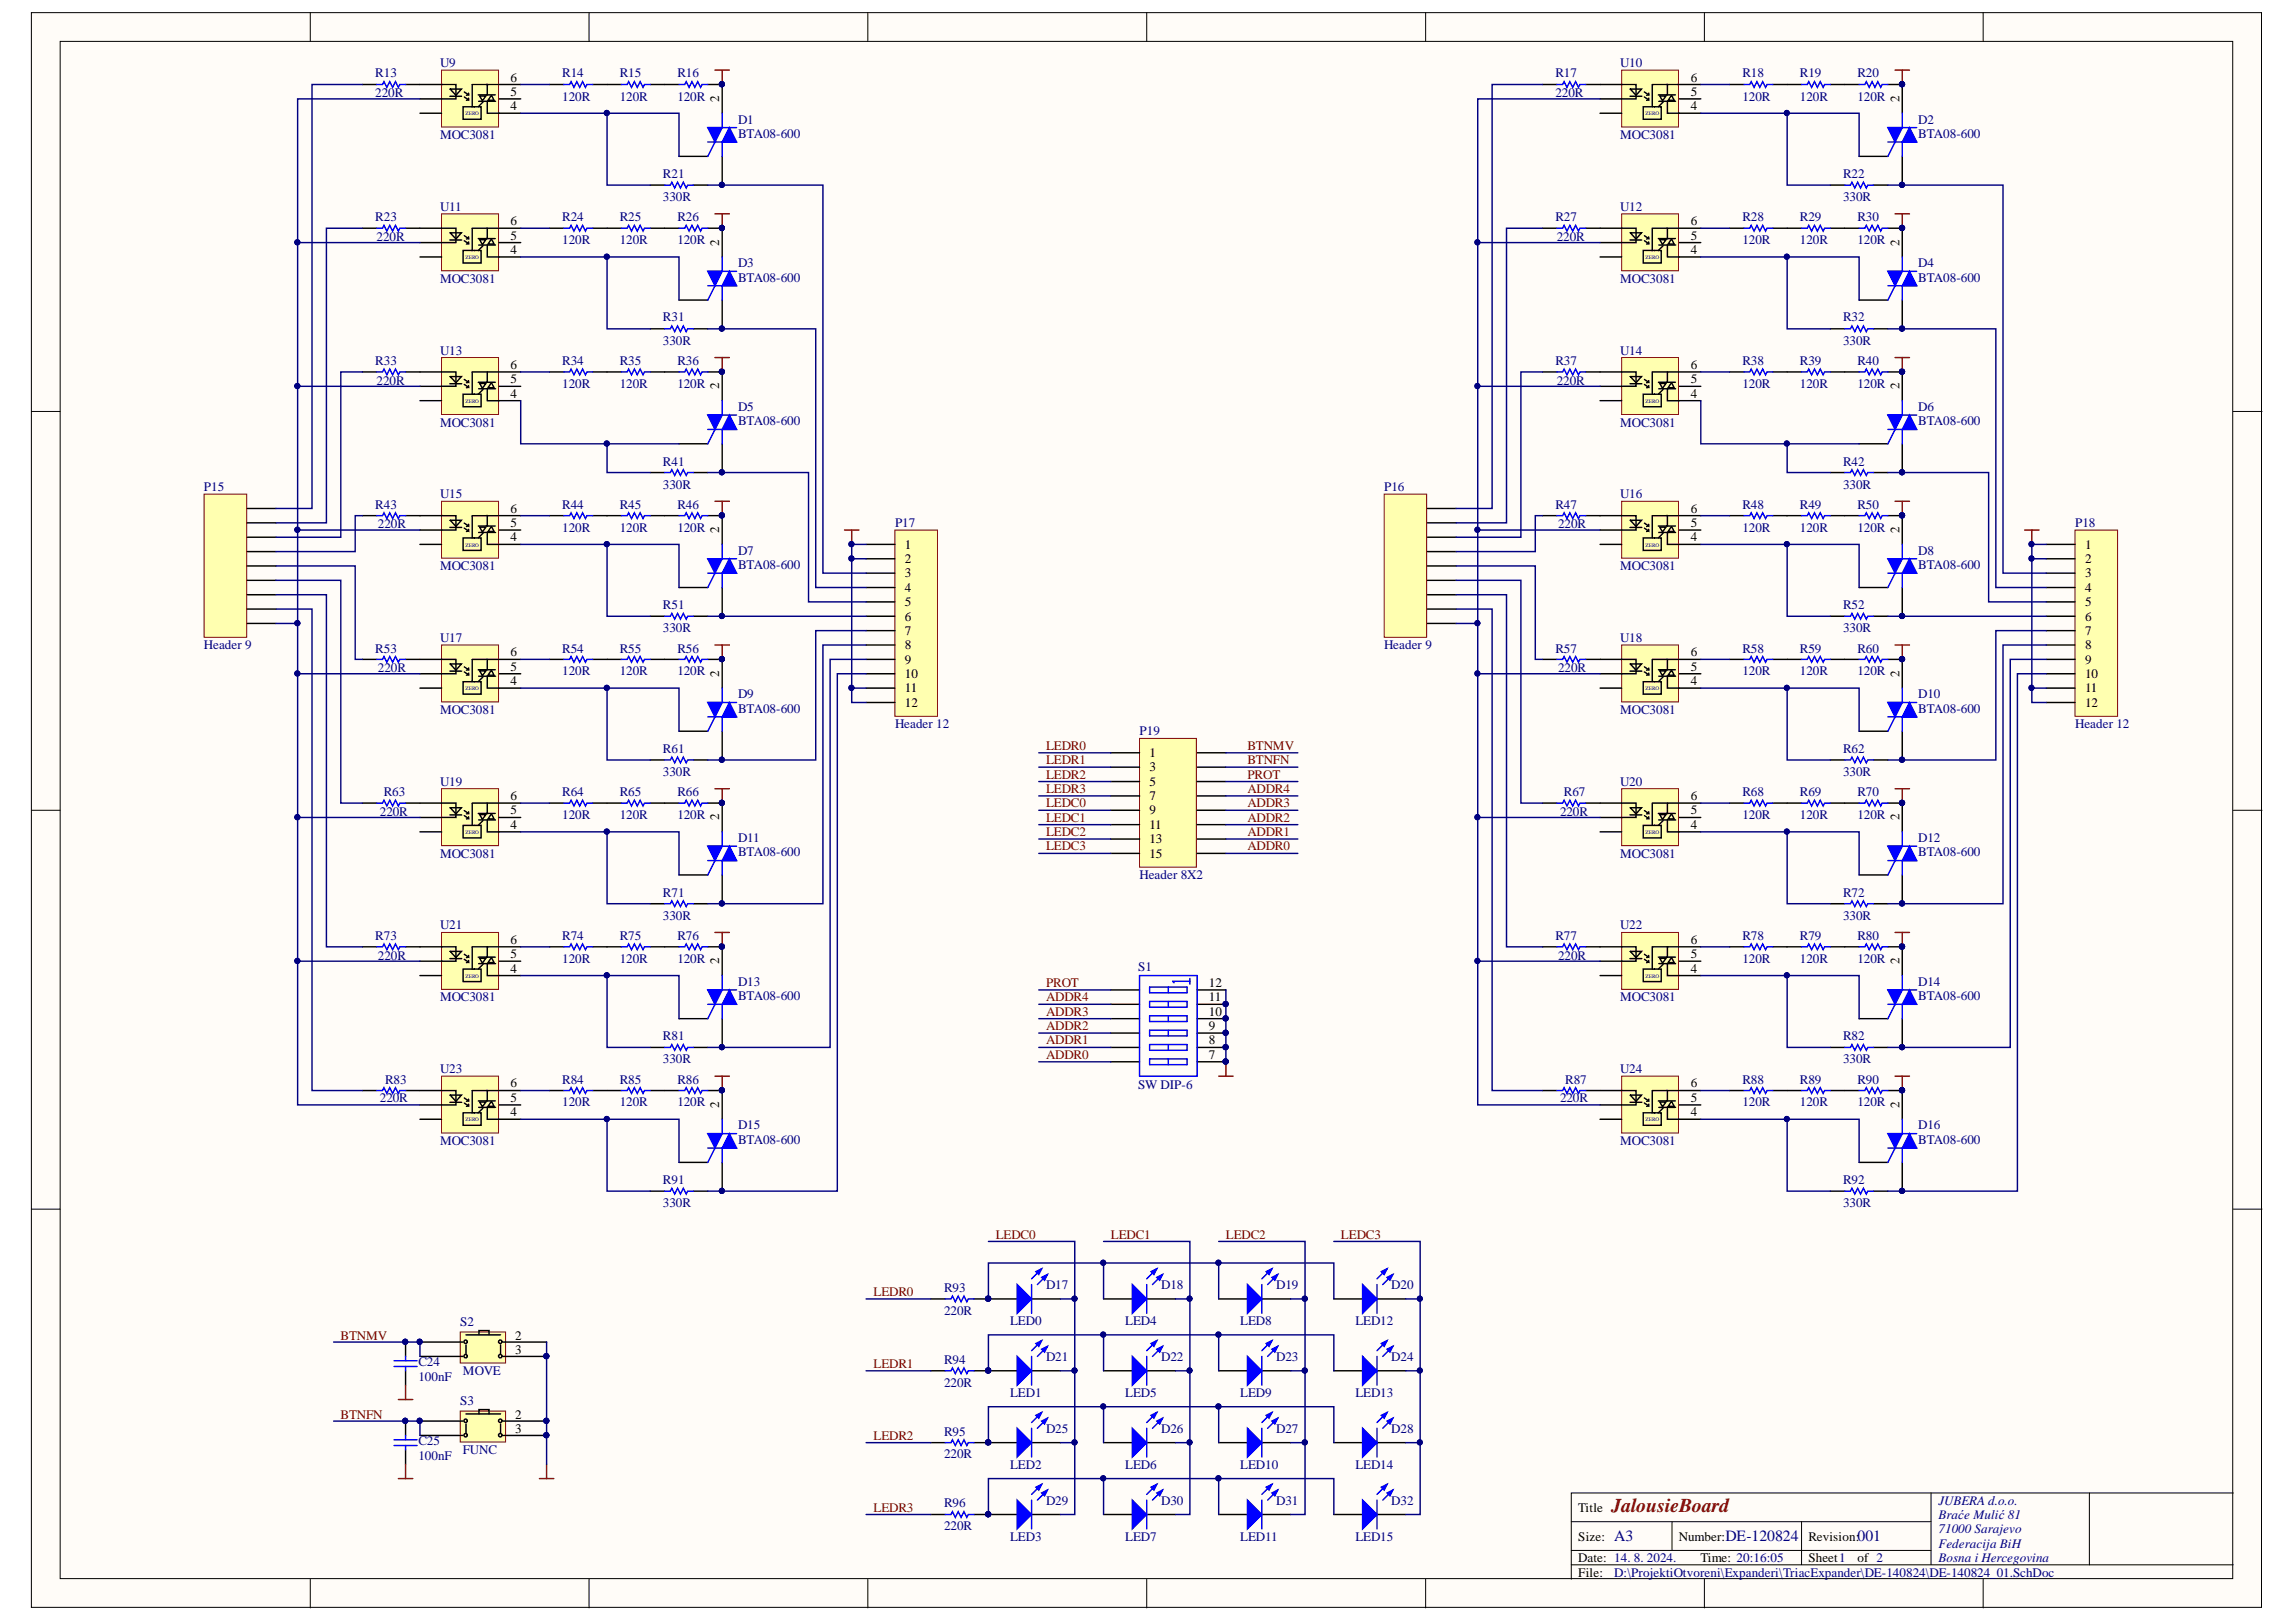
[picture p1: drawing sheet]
<svg xmlns="http://www.w3.org/2000/svg" width="297mm" height="210mm" viewBox="0 0 297 210" stroke-linecap="round" stroke-linejoin="round" font-family="sans-serif">
<defs><g id="words">
<text font-size="2.5" fill="#800000" x="208.5" y="195.7">JalousieBoard</text>
<g font-size="2" fill="#000080">
<text x="208.8" y="199.5">A3</text>
<text x="223.2" y="199.5">DE-120824</text>
<text x="240.3" y="199.5">001</text>
</g>
<g font-size="1.7" fill="#000080">
<text x="48.6" y="10">R13</text>
<text x="56.9" y="8.7">U9</text>
<text x="72.7" y="10">R14</text>
<text x="80.2" y="10">R15</text>
<text x="87.6" y="10">R16</text>
<text x="201.2" y="10">R17</text>
<text x="209.6" y="8.7">U10</text>
<text x="225.4" y="10">R18</text>
<text x="232.9" y="10">R19</text>
<text x="240.3" y="10">R20</text>
<text x="48.6" y="12.6">220R</text>
<text x="72.7" y="13">120R</text>
<text x="80.2" y="13">120R</text>
<text x="87.6" y="13">120R</text>
<text x="95.5" y="16">D1</text>
<text x="95.5" y="17.8">BTA08-600</text>
<text x="201.2" y="12.6">220R</text>
<text x="225.4" y="13">120R</text>
<text x="232.9" y="13">120R</text>
<text x="240.3" y="13">120R</text>
<text x="248.2" y="16">D2</text>
<text x="248.2" y="17.8">BTA08-600</text>
<text x="56.9" y="18">MOC3081</text>
<text x="85.8" y="23">R21</text>
<text x="209.6" y="18">MOC3081</text>
<text x="238.4" y="23">R22</text>
<text x="48.6" y="28.6">R23</text>
<text x="56.9" y="27.3">U11</text>
<text x="72.7" y="28.6">R24</text>
<text x="80.2" y="28.6">R25</text>
<text x="85.8" y="26">330R</text>
<text x="87.6" y="28.6">R26</text>
<text x="201.2" y="28.6">R27</text>
<text x="209.6" y="27.3">U12</text>
<text x="225.4" y="28.6">R28</text>
<text x="232.9" y="28.6">R29</text>
<text x="238.4" y="26">330R</text>
<text x="240.3" y="28.6">R30</text>
<text x="48.7" y="31.2">220R</text>
<text x="72.7" y="31.6">120R</text>
<text x="80.2" y="31.6">120R</text>
<text x="87.6" y="31.6">120R</text>
<text x="95.5" y="34.6">D3</text>
<text x="201.4" y="31.2">220R</text>
<text x="225.4" y="31.6">120R</text>
<text x="232.9" y="31.6">120R</text>
<text x="240.3" y="31.6">120R</text>
<text x="248.2" y="34.6">D4</text>
<text x="56.9" y="36.6">MOC3081</text>
<text x="85.8" y="41.6">R31</text>
<text x="95.5" y="36.4">BTA08-600</text>
<text x="209.6" y="36.6">MOC3081</text>
<text x="238.4" y="41.6">R32</text>
<text x="248.2" y="36.4">BTA08-600</text>
<text x="48.6" y="47.2">R33</text>
<text x="56.9" y="45.9">U13</text>
<text x="72.7" y="47.2">R34</text>
<text x="80.2" y="47.2">R35</text>
<text x="85.8" y="44.6">330R</text>
<text x="87.6" y="47.2">R36</text>
<text x="201.2" y="47.2">R37</text>
<text x="209.6" y="45.9">U14</text>
<text x="225.4" y="47.2">R38</text>
<text x="232.9" y="47.2">R39</text>
<text x="238.4" y="44.6">330R</text>
<text x="240.3" y="47.2">R40</text>
<text x="48.7" y="49.8">220R</text>
<text x="72.7" y="50.2">120R</text>
<text x="80.2" y="50.2">120R</text>
<text x="87.6" y="50.2">120R</text>
<text x="95.5" y="53.2">D5</text>
<text x="201.4" y="49.8">220R</text>
<text x="225.4" y="50.2">120R</text>
<text x="232.9" y="50.2">120R</text>
<text x="240.3" y="50.2">120R</text>
<text x="248.2" y="53.2">D6</text>
<text x="56.9" y="55.2">MOC3081</text>
<text x="95.5" y="55">BTA08-600</text>
<text x="209.6" y="55.2">MOC3081</text>
<text x="248.2" y="55">BTA08-600</text>
<text x="26.4" y="63.6">P15</text>
<text x="48.6" y="65.8">R43</text>
<text x="56.9" y="64.5">U15</text>
<text x="72.7" y="65.8">R44</text>
<text x="80.2" y="65.8">R45</text>
<text x="85.8" y="60.3">R41</text>
<text x="85.8" y="63.2">330R</text>
<text x="87.6" y="65.8">R46</text>
<text x="179.1" y="63.6">P16</text>
<text x="201.2" y="65.8">R47</text>
<text x="209.6" y="64.5">U16</text>
<text x="225.4" y="65.8">R48</text>
<text x="232.9" y="65.8">R49</text>
<text x="238.4" y="60.3">R42</text>
<text x="238.4" y="63.2">330R</text>
<text x="240.3" y="65.8">R50</text>
<text x="48.9" y="68.4">220R</text>
<text x="72.7" y="68.8">120R</text>
<text x="80.2" y="68.8">120R</text>
<text x="87.6" y="68.8">120R</text>
<text x="95.5" y="71.8">D7</text>
<text x="115.8" y="68.2">P17</text>
<text x="201.6" y="68.4">220R</text>
<text x="225.4" y="68.8">120R</text>
<text x="232.9" y="68.8">120R</text>
<text x="240.3" y="68.8">120R</text>
<text x="248.2" y="71.8">D8</text>
<text x="268.5" y="68.2">P18</text>
<text x="56.9" y="73.8">MOC3081</text>
<text x="95.5" y="73.6">BTA08-600</text>
<text x="209.6" y="73.8">MOC3081</text>
<text x="248.2" y="73.6">BTA08-600</text>
<text x="56.9" y="83.1">U17</text>
<text x="85.8" y="78.9">R51</text>
<text x="85.8" y="81.8">330R</text>
<text x="209.6" y="83.1">U18</text>
<text x="238.4" y="78.9">R52</text>
<text x="238.4" y="81.8">330R</text>
<text x="26.4" y="84">Header 9</text>
<text x="48.6" y="84.4">R53</text>
<text x="48.9" y="87">220R</text>
<text x="72.7" y="84.4">R54</text>
<text x="72.7" y="87.4">120R</text>
<text x="80.2" y="84.4">R55</text>
<text x="80.2" y="87.4">120R</text>
<text x="87.6" y="84.4">R56</text>
<text x="87.6" y="87.4">120R</text>
<text x="179.1" y="84">Header 9</text>
<text x="201.2" y="84.4">R57</text>
<text x="201.6" y="87">220R</text>
<text x="225.4" y="84.4">R58</text>
<text x="225.4" y="87.4">120R</text>
<text x="232.9" y="84.4">R59</text>
<text x="232.9" y="87.4">120R</text>
<text x="240.3" y="84.4">R60</text>
<text x="240.3" y="87.4">120R</text>
<text x="56.9" y="92.4">MOC3081</text>
<text x="95.5" y="90.4">D9</text>
<text x="95.5" y="92.2">BTA08-600</text>
<text x="115.8" y="94.2">Header 12</text>
<text x="147.4" y="95.2">P19</text>
<text x="209.6" y="92.4">MOC3081</text>
<text x="248.2" y="90.4">D10</text>
<text x="248.2" y="92.2">BTA08-600</text>
<text x="268.5" y="94.2">Header 12</text>
<text x="56.9" y="101.7">U19</text>
<text x="85.8" y="97.5">R61</text>
<text x="85.8" y="100.4">330R</text>
<text x="209.6" y="101.7">U20</text>
<text x="238.4" y="97.5">R62</text>
<text x="238.4" y="100.4">330R</text>
<text x="49.1" y="105.7">220R</text>
<text x="49.7" y="103">R63</text>
<text x="72.7" y="103">R64</text>
<text x="72.7" y="106">120R</text>
<text x="80.2" y="103">R65</text>
<text x="80.2" y="106">120R</text>
<text x="87.6" y="103">R66</text>
<text x="87.6" y="106">120R</text>
<text x="201.8" y="105.7">220R</text>
<text x="202.3" y="103">R67</text>
<text x="225.4" y="103">R68</text>
<text x="225.4" y="106">120R</text>
<text x="232.9" y="103">R69</text>
<text x="232.9" y="106">120R</text>
<text x="240.3" y="103">R70</text>
<text x="240.3" y="106">120R</text>
<text x="56.9" y="111">MOC3081</text>
<text x="95.5" y="108.9">D11</text>
<text x="95.5" y="110.8">BTA08-600</text>
<text x="147.4" y="113.8">Header 8X2</text>
<text x="209.6" y="111">MOC3081</text>
<text x="248.2" y="108.9">D12</text>
<text x="248.2" y="110.8">BTA08-600</text>
<text x="85.8" y="116">R71</text>
<text x="85.8" y="119">330R</text>
<text x="238.4" y="116">R72</text>
<text x="238.4" y="119">330R</text>
<text x="48.6" y="121.6">R73</text>
<text x="48.9" y="124.2">220R</text>
<text x="56.9" y="120.3">U21</text>
<text x="72.7" y="121.6">R74</text>
<text x="72.7" y="124.6">120R</text>
<text x="80.2" y="121.6">R75</text>
<text x="80.2" y="124.6">120R</text>
<text x="87.6" y="121.6">R76</text>
<text x="87.6" y="124.6">120R</text>
<text x="147.3" y="125.7">S1</text>
<text x="201.2" y="121.6">R77</text>
<text x="201.6" y="124.2">220R</text>
<text x="209.6" y="120.3">U22</text>
<text x="225.4" y="121.6">R78</text>
<text x="225.4" y="124.6">120R</text>
<text x="232.9" y="121.6">R79</text>
<text x="232.9" y="124.6">120R</text>
<text x="240.3" y="121.6">R80</text>
<text x="240.3" y="124.6">120R</text>
<text x="56.9" y="129.6">MOC3081</text>
<text x="95.5" y="127.5">D13</text>
<text x="95.5" y="129.4">BTA08-600</text>
<text x="209.6" y="129.6">MOC3081</text>
<text x="248.2" y="127.5">D14</text>
<text x="248.2" y="129.4">BTA08-600</text>
<text x="85.8" y="134.6">R81</text>
<text x="85.8" y="137.6">330R</text>
<text x="238.4" y="134.6">R82</text>
<text x="238.4" y="137.6">330R</text>
<text x="49.1" y="142.6">220R</text>
<text x="49.8" y="140.2">R83</text>
<text x="56.9" y="138.9">U23</text>
<text x="72.7" y="140.2">R84</text>
<text x="72.7" y="143.2">120R</text>
<text x="80.2" y="140.2">R85</text>
<text x="80.2" y="143.2">120R</text>
<text x="87.6" y="140.2">R86</text>
<text x="87.6" y="143.2">120R</text>
<text x="147.3" y="141">SW DIP-6</text>
<text x="201.8" y="142.6">220R</text>
<text x="202.5" y="140.2">R87</text>
<text x="209.6" y="138.9">U24</text>
<text x="225.4" y="140.2">R88</text>
<text x="225.4" y="143.2">120R</text>
<text x="232.9" y="140.2">R89</text>
<text x="232.9" y="143.2">120R</text>
<text x="240.3" y="140.2">R90</text>
<text x="240.3" y="143.2">120R</text>
<text x="56.9" y="148.2">MOC3081</text>
<text x="95.5" y="146.1">D15</text>
<text x="95.5" y="148">BTA08-600</text>
<text x="209.6" y="148.2">MOC3081</text>
<text x="248.2" y="146.1">D16</text>
<text x="248.2" y="148">BTA08-600</text>
<text x="85.8" y="153.2">R91</text>
<text x="238.4" y="153.2">R92</text>
<text x="85.8" y="156.2">330R</text>
<text x="238.4" y="156.2">330R</text>
<text x="122.1" y="167.2">R93</text>
<text x="135.3" y="166.8">D17</text>
<text x="150.2" y="166.8">D18</text>
<text x="165.1" y="166.8">D19</text>
<text x="180" y="166.8">D20</text>
<text x="59.5" y="171.7">S2</text>
<text x="122.1" y="170.1">220R</text>
<text x="130.7" y="171.5">LED0</text>
<text x="145.6" y="171.5">LED4</text>
<text x="160.5" y="171.5">LED8</text>
<text x="175.3" y="171.5">LED12</text>
<text x="54.1" y="178.7">100nF</text>
<text x="54.1" y="176.8">C24</text>
<text x="59.9" y="178">MOVE</text>
<text x="122.1" y="176.5">R94</text>
<text x="122.1" y="179.4">220R</text>
<text x="135.3" y="176.1">D21</text>
<text x="150.2" y="176.1">D22</text>
<text x="165.1" y="176.1">D23</text>
<text x="180" y="176.1">D24</text>
<text x="59.5" y="181.9">S3</text>
<text x="122.1" y="185.8">R95</text>
<text x="130.7" y="180.8">LED1</text>
<text x="135.3" y="185.4">D25</text>
<text x="145.6" y="180.8">LED5</text>
<text x="150.2" y="185.4">D26</text>
<text x="160.5" y="180.8">LED9</text>
<text x="165.1" y="185.4">D27</text>
<text x="175.3" y="180.8">LED13</text>
<text x="180" y="185.4">D28</text>
<text x="54.1" y="188.9">100nF</text>
<text x="54.1" y="187">C25</text>
<text x="59.9" y="188.2">FUNC</text>
<text x="122.1" y="188.7">220R</text>
<text x="130.7" y="190.1">LED2</text>
<text x="145.6" y="190.1">LED6</text>
<text x="160.5" y="190.1">LED10</text>
<text x="175.3" y="190.1">LED14</text>
<text x="122.1" y="195.1">R96</text>
<text x="135.3" y="194.7">D29</text>
<text x="150.2" y="194.7">D30</text>
<text x="165.1" y="194.7">D31</text>
<text x="180" y="194.7">D32</text>
<text x="250.8" y="194.7">JUBERA d.o.o.</text>
<text x="250.8" y="196.6">Braće Mulić 81</text>
<text x="122.1" y="198">220R</text>
<text x="130.7" y="199.4">LED3</text>
<text x="145.6" y="199.4">LED7</text>
<text x="160.5" y="199.4">LED11</text>
<text x="175.3" y="199.4">LED15</text>
<text x="250.8" y="198.4">71000 Sarajevo</text>
<text x="250.8" y="200.3">Federacija BiH</text>
<text x="250.8" y="202.2">Bosna i Hercegovina</text>
<text x="208.8" y="204">D:\ProjektiOtvoreni\Expanderi\TriacExpander\DE-140824\DE-140824_01.SchDoc</text>
</g>
<g font-size="1.7">
<text x="66.1" y="10.6">6</text>
<text x="218.7" y="10.6">6</text>
<text x="66.1" y="12.4">5</text>
<text x="66.1" y="14.3">4</text>
<text x="93" y="13.2" transform="rotate(-90 93 13.2)">2</text>
<text x="218.7" y="12.4">5</text>
<text x="218.7" y="14.3">4</text>
<text x="245.7" y="13.2" transform="rotate(-90 245.7 13.2)">2</text>
<text x="66.1" y="29.2">6</text>
<text x="218.7" y="29.2">6</text>
<text x="66.1" y="31">5</text>
<text x="66.1" y="32.9">4</text>
<text x="93" y="31.8" transform="rotate(-90 93 31.8)">2</text>
<text x="218.7" y="31">5</text>
<text x="218.7" y="32.9">4</text>
<text x="245.7" y="31.8" transform="rotate(-90 245.7 31.8)">2</text>
<text x="66.1" y="47.8">6</text>
<text x="218.7" y="47.8">6</text>
<text x="66.1" y="49.6">5</text>
<text x="66.1" y="51.5">4</text>
<text x="93" y="50.4" transform="rotate(-90 93 50.4)">2</text>
<text x="218.7" y="49.6">5</text>
<text x="218.7" y="51.5">4</text>
<text x="245.7" y="50.4" transform="rotate(-90 245.7 50.4)">2</text>
<text x="66.1" y="66.4">6</text>
<text x="66.1" y="68.2">5</text>
<text x="66.1" y="70.1">4</text>
<text x="93" y="69" transform="rotate(-90 93 69)">2</text>
<text x="117.1" y="71">1</text>
<text x="218.7" y="66.4">6</text>
<text x="218.7" y="68.2">5</text>
<text x="218.7" y="70.1">4</text>
<text x="245.7" y="69" transform="rotate(-90 245.7 69)">2</text>
<text x="269.7" y="71">1</text>
<text x="117.1" y="72.9">2</text>
<text x="117.1" y="74.7">3</text>
<text x="117.1" y="76.6">4</text>
<text x="269.7" y="72.9">2</text>
<text x="269.7" y="74.7">3</text>
<text x="269.7" y="76.6">4</text>
<text x="117.1" y="78.4">5</text>
<text x="117.1" y="80.3">6</text>
<text x="117.1" y="82.2">7</text>
<text x="269.7" y="78.4">5</text>
<text x="269.7" y="80.3">6</text>
<text x="269.7" y="82.2">7</text>
<text x="66.1" y="84.9">6</text>
<text x="66.1" y="86.8">5</text>
<text x="66.1" y="88.7">4</text>
<text x="93" y="87.6" transform="rotate(-90 93 87.6)">2</text>
<text x="117.1" y="84">8</text>
<text x="117.1" y="85.9">9</text>
<text x="117.1" y="87.7">10</text>
<text x="117.1" y="89.6">11</text>
<text x="218.7" y="84.9">6</text>
<text x="218.7" y="86.8">5</text>
<text x="218.7" y="88.7">4</text>
<text x="245.7" y="87.6" transform="rotate(-90 245.7 87.6)">2</text>
<text x="269.7" y="84">8</text>
<text x="269.7" y="85.9">9</text>
<text x="269.7" y="87.7">10</text>
<text x="269.7" y="89.6">11</text>
<text x="117.1" y="91.5">12</text>
<text x="269.7" y="91.5">12</text>
<text x="148.7" y="98">1</text>
<text x="148.7" y="99.8">3</text>
<text x="148.7" y="101.7">5</text>
<text x="66.1" y="103.5">6</text>
<text x="66.1" y="105.4">5</text>
<text x="66.1" y="107.3">4</text>
<text x="93" y="106.2" transform="rotate(-90 93 106.2)">2</text>
<text x="148.7" y="103.5">7</text>
<text x="148.7" y="105.4">9</text>
<text x="148.7" y="107.3">11</text>
<text x="218.7" y="103.5">6</text>
<text x="218.7" y="105.4">5</text>
<text x="218.7" y="107.3">4</text>
<text x="245.7" y="106.2" transform="rotate(-90 245.7 106.2)">2</text>
<text x="148.7" y="109.1">13</text>
<text x="148.7" y="111">15</text>
<text x="66.1" y="122.1">6</text>
<text x="66.1" y="124">5</text>
<text x="66.1" y="125.9">4</text>
<text x="93" y="124.8" transform="rotate(-90 93 124.8)">2</text>
<text x="218.7" y="122.1">6</text>
<text x="218.7" y="124">5</text>
<text x="218.7" y="125.9">4</text>
<text x="245.7" y="124.8" transform="rotate(-90 245.7 124.8)">2</text>
<text x="156.4" y="127.7">12</text>
<text x="156.4" y="129.6">11</text>
<text x="156.4" y="131.4">10</text>
<text x="156.4" y="133.3">9</text>
<text x="156.4" y="135.1">8</text>
<text x="156.4" y="137">7</text>
<text x="66.1" y="140.7">6</text>
<text x="66.1" y="142.6">5</text>
<text x="93" y="143.3" transform="rotate(-90 93 143.3)">2</text>
<text x="218.7" y="140.7">6</text>
<text x="218.7" y="142.6">5</text>
<text x="245.7" y="143.3" transform="rotate(-90 245.7 143.3)">2</text>
<text x="66.1" y="144.4">4</text>
<text x="218.7" y="144.4">4</text>
<text x="66.7" y="173.3">2</text>
<text x="66.7" y="175.2">3</text>
<text x="66.7" y="185.4">3</text>
<text x="66.7" y="183.6">2</text>
<text x="204.2" y="195.7">Title</text>
<text x="204.2" y="199.4">Size:</text>
<text x="204.2" y="202.2">Date: 14. 8. 2024.</text>
<text x="217.2" y="199.4">Number:</text>
<text x="220" y="202.2">Time: 20:16:05</text>
<text x="234" y="199.4">Revision:</text>
<text x="234" y="202.2">Sheet1</text>
<text x="240.3" y="202.2">of 2</text>
<text x="204.2" y="204">File:</text>
</g>
<g font-size="1.7" fill="#800000">
<text x="135.3" y="97">LEDR0</text>
<text x="135.3" y="98.9">LEDR1</text>
<text x="135.3" y="100.8">LEDR2</text>
<text x="161.4" y="97">BTNMV</text>
<text x="161.4" y="98.9">BTNFN</text>
<text x="161.4" y="100.8">PROT</text>
<text x="135.3" y="104.5">LEDC0</text>
<text x="135.3" y="102.6">LEDR3</text>
<text x="135.3" y="106.3">LEDC1</text>
<text x="161.4" y="106.3">ADDR2</text>
<text x="161.4" y="104.5">ADDR3</text>
<text x="161.4" y="102.6">ADDR4</text>
<text x="135.3" y="108.2">LEDC2</text>
<text x="135.3" y="110">LEDC3</text>
<text x="161.4" y="110">ADDR0</text>
<text x="161.4" y="108.2">ADDR1</text>
<text x="135.3" y="131.4">ADDR3</text>
<text x="135.3" y="129.6">ADDR4</text>
<text x="135.3" y="127.7">PROT</text>
<text x="135.3" y="137">ADDR0</text>
<text x="135.3" y="135.1">ADDR1</text>
<text x="135.3" y="133.3">ADDR2</text>
<text x="128.8" y="160.3">LEDC0</text>
<text x="143.7" y="160.3">LEDC1</text>
<text x="158.6" y="160.3">LEDC2</text>
<text x="173.5" y="160.3">LEDC3</text>
<text x="113" y="167.8">LEDR0</text>
<text x="44.1" y="173.3">BTNMV</text>
<text x="113" y="177.1">LEDR1</text>
<text x="44.1" y="183.6">BTNFN</text>
<text x="113" y="186.4">LEDR2</text>
<text x="113" y="195.7">LEDR3</text>
</g>
<g font-size=".7" fill="#000080">
<text x="60.2" y="14.9">ZERO</text>
<text x="212.9" y="14.9">ZERO</text>
<text x="60.2" y="33.6">ZERO</text>
<text x="212.9" y="33.6">ZERO</text>
<text x="60.2" y="52.2">ZERO</text>
<text x="212.9" y="52.2">ZERO</text>
<text x="60.2" y="70.8">ZERO</text>
<text x="212.9" y="70.8">ZERO</text>
<text x="60.2" y="89.3">ZERO</text>
<text x="212.9" y="89.3">ZERO</text>
<text x="60.2" y="107.9">ZERO</text>
<text x="212.9" y="107.9">ZERO</text>
<text x="60.2" y="126.5">ZERO</text>
<text x="212.9" y="126.5">ZERO</text>
<text x="60.2" y="145.1">ZERO</text>
<text x="212.9" y="145.1">ZERO</text>
</g>
</g></defs>
<g fill="#fffcf8" stroke="#000" stroke-width=".13">
<path d="M4.1 1.6h288.5v206.4h-288.5z"/>
<path d="M7.8 5.4h281.1v198.9h-281.1z"/>
</g>
<g fill="none" stroke="#000" stroke-width=".13">
<path d="M40.1 1.6v3.8M76.2 1.6v3.8M112.3 1.6v3.8M148.4 1.6v3.8M184.4 1.6v3.8M220.5 1.6v3.8M256.6 1.6v3.8M4.1 53.2h3.7M288.9 53.2h3.8M4.1 104.9h3.7M288.9 104.9h3.8M4.1 156.5h3.7"/>
<path d="M288.9 156.5h3.8M203.3 196.9h46.5M216.3 196.9v3.7M233.1 196.9v5.6M249.8 193.2v9.3M270.3 193.2h-67v11.2M288.9 193.2h-18.6v9.3M40.1 204.4v3.7M76.2 204.4v3.7M112.3 204.4v3.7M148.4 204.4v3.7M184.4 204.4v3.7"/>
<path d="M203.3 202.5h85.6M203.3 200.6h46.5M220.5 204.4v3.7M256.6 204.4v3.7"/>
</g>
<path d="M93.4 10.9v3.8M87.8 20.2h3.8M93.4 20.2v3.8" fill="none" stroke="#000" stroke-width=".19"/>
<g fill="#000080" stroke="#000080" stroke-width=".13">
<circle cx="93.4" cy="23.9" r=".33"/>
<circle cx="93.4" cy="10.9" r=".33"/>
</g>
<path d="M92.5 18.4l-.9 1.8M93.4 14.7v1.8M93.4 18.4v1.8" fill="none" stroke="#00f" stroke-width=".19"/>
<path d="M94.4 16.5l.9 1.9h-1.9z" fill="#00f"/>
<path d="M94.4 16.5l.9 1.9h-1.9z" fill="none" stroke="#00f" stroke-width=".19"/>
<path d="M91.6 16.5h1.8l-.9 1.9z" fill="#00f"/>
<path d="M91.6 16.5h1.8l-.9 1.9zM91.6 16.5h3.7M91.6 18.4h3.7M86 24h.7l.2-.4 .4 .7 .4-.7 .3 .7 .4-.7 .4 .7 .2-.3h.7" fill="none" stroke="#00f" stroke-width=".19"/>
<g fill="#000080" stroke="#000080" stroke-width=".13">
<circle cx="93.4" cy="23.9" r=".33"/>
<circle cx="93.4" cy="10.9" r=".33"/>
</g>
<path d="M84.1 24h1.9M89.7 24h1.9" fill="none" stroke="#000" stroke-width=".19"/>
<path d="M57.1 9.1h7.4v7.3h-7.4z" fill="#ffffb0" stroke="#800000" stroke-width=".13"/>
<g fill="none" stroke="#000" stroke-width=".19">
<path d="M54.3 10.9h4.7v1.9h-4.7M54.3 14.7h2.8M58.2 12.5h1.5M58.2 11.5h1.5l-.7 .8zM59.9 13.8h2.3v1.6h-2.3zM60.1 11.9l.5 .4v-.2M60.1 12.6l.5 .3v-.2M60.6 12.3h-.3M60.6 12.9l-.3 .1M61.1 10.9h1.9M61.1 11v2.8M61.9 13.1h2.2"/>
<path d="M62.4 13l-.3-.6h.8l-.5 .6M62.5 13.2l-.6 .6M63 12.3h1.1M63 13.1v1.6h4.4M63.5 12.4l-.4 .6h.8l-.3-.6M64.4 10.9h-1.4v1.4h-1.1M64.6 10.9h2.8M64.6 12.8h2.8M71.1 10.9h1.8M76.7 10.9h3.7M84.1 10.9h3.7M91.6 10.9h1.8"/>
<path d="M87.8 38.8h3.8M93.4 29.5v3.8M93.4 38.8v3.8"/>
</g>
<g fill="#000080" stroke="#000080" stroke-width=".13">
<circle cx="93.4" cy="10.9" r=".33"/>
<circle cx="93.4" cy="42.5" r=".33"/>
<circle cx="93.4" cy="29.5" r=".33"/>
</g>
<path d="M72.9 10.9h.8l.2-.3 .4 .7 .3-.7 .4 .7 .4-.7 .3 .7 .2-.4h.8M80.4 10.9h.7l.2-.3 .4 .7 .4-.7 .3 .7 .4-.7 .4 .7 .2-.4h.7M87.8 10.9h.8l.2-.3 .3 .7 .4-.7 .4 .7 .4-.7 .3 .7 .2-.4h.8M92.5 37l-.9 1.8M93.4 33.3v1.8M93.4 37v1.8" fill="none" stroke="#00f" stroke-width=".19"/>
<path d="M92.5 9.1h1.9M93.4 9.1v1.8" fill="none" stroke="#800000" stroke-width=".19"/>
<path d="M94.4 35.1l.9 1.9h-1.9z" fill="#00f"/>
<path d="M94.4 35.1l.9 1.9h-1.9z" fill="none" stroke="#00f" stroke-width=".19"/>
<path d="M91.6 35.1h1.8l-.9 1.9z" fill="#00f"/>
<path d="M91.6 35.1h1.8l-.9 1.9zM91.6 35.1h3.7M91.6 37h3.7M86 42.6h.7l.2-.4 .4 .7 .4-.7 .3 .7 .4-.7 .4 .7 .2-.3h.7" fill="none" stroke="#00f" stroke-width=".19"/>
<g fill="#000080" stroke="#000080" stroke-width=".13">
<circle cx="93.4" cy="42.5" r=".33"/>
<circle cx="93.4" cy="29.5" r=".33"/>
</g>
<path d="M84.1 42.6h1.9M89.7 42.6h1.9" fill="none" stroke="#000" stroke-width=".19"/>
<path d="M57.1 27.7h7.4v7.3h-7.4z" fill="#ffffb0" stroke="#800000" stroke-width=".13"/>
<g fill="none" stroke="#000" stroke-width=".19">
<path d="M54.3 29.5h4.7v1.9h-4.7M54.3 33.3h2.8M58.2 31.1h1.5M58.2 30.1h1.5l-.7 .8zM59.9 32.4h2.3v1.6h-2.3zM60.1 30.5l.5 .4v-.2M60.1 31.2l.5 .3v-.2M60.6 30.9h-.3M60.6 31.5l-.3 .1M61.1 29.5h1.9M61.1 29.6v2.8M61.9 31.7h2.2"/>
<path d="M62.4 31.6l-.3-.6h.8l-.5 .6M62.5 31.8l-.6 .6M63 30.9h1.1M63 31.7v1.6h4.4M63.5 31l-.4 .6h.8l-.3-.6M64.4 29.5h-1.4v1.4h-1.1M64.6 29.5h2.8M64.6 31.4h2.8M87.8 57.4h3.8M93.4 48.1v3.8M93.4 57.4v3.8"/>
</g>
<path d="M92.5 27.7h1.9M93.4 27.7v1.8" fill="none" stroke="#800000" stroke-width=".19"/>
<g fill="#000080" stroke="#000080" stroke-width=".13">
<circle cx="93.4" cy="29.5" r=".33"/>
<circle cx="93.4" cy="61.1" r=".33"/>
<circle cx="93.4" cy="48.1" r=".33"/>
</g>
<path d="M92.5 55.6l-.9 1.8M93.4 51.9v1.8M93.4 55.6v1.8" fill="none" stroke="#00f" stroke-width=".19"/>
<path d="M94.4 53.7l.9 1.9h-1.9z" fill="#00f"/>
<path d="M94.4 53.7l.9 1.9h-1.9z" fill="none" stroke="#00f" stroke-width=".19"/>
<path d="M91.6 53.7h1.8l-.9 1.9z" fill="#00f"/>
<path d="M91.6 53.7h1.8l-.9 1.9zM91.6 53.7h3.7M91.6 55.6h3.7M86 61.2h.7l.2-.4 .4 .7 .4-.7 .3 .7 .4-.7 .4 .7 .2-.3h.7" fill="none" stroke="#00f" stroke-width=".19"/>
<g fill="#000080" stroke="#000080" stroke-width=".13">
<circle cx="93.4" cy="61.1" r=".33"/>
<circle cx="93.4" cy="48.1" r=".33"/>
</g>
<path d="M84.1 61.2h1.9M89.7 61.2h1.9" fill="none" stroke="#000" stroke-width=".19"/>
<path d="M57.1 46.3h7.4v7.3h-7.4z" fill="#ffffb0" stroke="#800000" stroke-width=".13"/>
<g fill="none" stroke="#000" stroke-width=".19">
<path d="M54.3 48.1h4.7v1.9h-4.7M54.3 51.9h2.8M58.2 49.7h1.5M58.2 48.7h1.5l-.7 .8zM59.9 51h2.3v1.6h-2.3zM60.1 49.1l.5 .4v-.3M60.1 49.8l.5 .3v-.2M60.6 49.5h-.3M60.6 50.1l-.3 .1M61.1 48.1h1.9M61.1 48.2v2.8M61.9 50.3h2.2"/>
<path d="M62.4 50.2l-.3-.6h.8l-.5 .6M62.5 50.4l-.6 .6M63 49.5h1.1M63 50.3v1.6h4.4M63.5 49.6l-.4 .6h.8l-.3-.6M64.4 48.1h-1.4v1.4h-1.1M64.6 48.1h2.8M64.6 50h2.8M71.1 48.1h1.8M76.7 48.1h3.7M84.1 48.1h3.7M91.6 48.1h1.8"/>
<path d="M87.8 76h3.8M93.4 66.7v3.8M93.4 76v3.8"/>
</g>
<g fill="#000080" stroke="#000080" stroke-width=".13">
<circle cx="93.4" cy="48.1" r=".33"/>
<circle cx="93.4" cy="79.7" r=".33"/>
<circle cx="93.4" cy="66.7" r=".33"/>
</g>
<path d="M72.9 48.1h.8l.2-.3 .4 .7 .3-.7 .4 .7 .4-.7 .3 .7 .2-.4h.8M80.4 48.1h.7l.2-.3 .4 .7 .4-.7 .3 .7 .4-.7 .4 .7 .2-.4h.7M87.8 48.1h.8l.2-.3 .3 .7 .4-.7 .4 .7 .4-.7 .3 .7 .2-.4h.8M92.5 74.2l-.9 1.8M93.4 70.5v1.8M93.4 74.2v1.8" fill="none" stroke="#00f" stroke-width=".19"/>
<path d="M92.5 46.3h1.9M93.4 46.3v1.8" fill="none" stroke="#800000" stroke-width=".19"/>
<path d="M94.4 72.3l.9 1.9h-1.9z" fill="#00f"/>
<path d="M94.4 72.3l.9 1.9h-1.9z" fill="none" stroke="#00f" stroke-width=".19"/>
<path d="M91.6 72.3h1.8l-.9 1.9z" fill="#00f"/>
<path d="M86 79.8h.7l.2-.4 .4 .7 .4-.7 .3 .7 .4-.7 .4 .7 .2-.3h.7M91.6 72.3h1.8l-.9 1.9zM91.6 72.3h3.7M91.6 74.2h3.7" fill="none" stroke="#00f" stroke-width=".19"/>
<g fill="#000080" stroke="#000080" stroke-width=".13">
<circle cx="93.4" cy="79.7" r=".33"/>
<circle cx="93.4" cy="66.7" r=".33"/>
</g>
<path d="M84.1 79.8h1.9M89.7 79.8h1.9" fill="none" stroke="#000" stroke-width=".19"/>
<path d="M57.1 64.9h7.4v7.3h-7.4z" fill="#ffffb0" stroke="#800000" stroke-width=".13"/>
<g fill="none" stroke="#000" stroke-width=".19">
<path d="M54.3 66.7h4.7v1.9h-4.7M54.3 70.5h2.8M58.2 68.3h1.5M58.2 67.3h1.5l-.7 .8zM59.9 69.6h2.3v1.6h-2.3zM60.1 67.7l.5 .4v-.3M60.1 68.3l.5 .4v-.2M60.6 68.1h-.3M60.6 68.7l-.3 .1M61.1 66.7h1.9M61.1 66.8v2.8M61.9 68.9h2.2"/>
<path d="M62.4 68.8l-.3-.6h.8l-.5 .6M62.5 69l-.6 .6M63 68.1h1.1M63 68.9v1.6h4.4M63.5 68.2l-.4 .6h.8l-.3-.6M64.4 66.7h-1.4v1.4h-1.1M64.6 66.7h2.8M64.6 68.6h2.8M87.8 94.6h3.8M93.4 85.3v3.8M93.4 94.6v3.7"/>
</g>
<path d="M92.5 64.9h1.9M93.4 64.9v1.8" fill="none" stroke="#800000" stroke-width=".19"/>
<g fill="#000080" stroke="#000080" stroke-width=".13">
<circle cx="93.4" cy="66.7" r=".33"/>
<circle cx="93.4" cy="98.3" r=".33"/>
<circle cx="93.4" cy="85.3" r=".33"/>
</g>
<path d="M92.5 92.8l-.9 1.8M93.4 89.1v1.8M93.4 92.8v1.8" fill="none" stroke="#00f" stroke-width=".19"/>
<path d="M94.4 90.9l.9 1.9h-1.9z" fill="#00f"/>
<path d="M94.4 90.9l.9 1.9h-1.9z" fill="none" stroke="#00f" stroke-width=".19"/>
<path d="M91.6 90.9h1.8l-.9 1.9z" fill="#00f"/>
<path d="M48.7 85.3h.8l.2-.3 .3 .7 .4-.7 .4 .7 .4-.7 .3 .7 .2-.4h.8M86 98.3h.7l.2-.3 .4 .7 .4-.7 .3 .7 .4-.7 .4 .7 .2-.4h.7M91.6 90.9h1.8l-.9 1.9zM91.6 90.9h3.7M91.6 92.8h3.7" fill="none" stroke="#00f" stroke-width=".19"/>
<g fill="#000080" stroke="#000080" stroke-width=".13">
<circle cx="93.4" cy="98.3" r=".33"/>
<circle cx="93.4" cy="85.3" r=".33"/>
</g>
<path d="M46.9 85.3h1.8M52.5 85.3h1.8M84.1 98.3h1.9M89.7 98.3h1.9" fill="none" stroke="#000" stroke-width=".19"/>
<path d="M57.1 83.5h7.4v7.3h-7.4z" fill="#ffffb0" stroke="#800000" stroke-width=".13"/>
<g fill="none" stroke="#000" stroke-width=".19">
<path d="M54.3 85.3h4.7v1.9h-4.7M54.3 89.1h2.8M58.2 86.9h1.5M58.2 85.9h1.5l-.7 .8zM59.9 88.2h2.3v1.6h-2.3zM60.1 86.3l.5 .4v-.3M60.1 86.9l.5 .4v-.2M60.6 86.7h-.3M60.6 87.3l-.3 .1M61.1 85.3h1.9M61.1 85.4v2.8M61.9 87.5h2.2"/>
<path d="M62.4 87.4l-.3-.6h.8l-.5 .6M62.5 87.6l-.6 .6M63 86.7h1.1M63 87.5v1.6h4.4M63.5 86.8l-.4 .6h.8l-.3-.6M64.4 85.3h-1.4v1.4h-1.1M64.6 85.3h2.8M64.6 87.2h2.8M71.1 85.3h1.8M76.7 85.3h3.7M84.1 85.3h3.7M91.6 85.3h1.8"/>
<path d="M87.8 113.2h3.8M93.4 103.9v3.7M93.4 113.2v3.7"/>
</g>
<g fill="#000080" stroke="#000080" stroke-width=".13">
<circle cx="93.4" cy="85.3" r=".33"/>
<circle cx="93.4" cy="116.9" r=".33"/>
<circle cx="93.4" cy="103.9" r=".33"/>
</g>
<path d="M72.9 85.3h.8l.2-.3 .4 .7 .3-.7 .4 .7 .4-.7 .3 .7 .2-.4h.8M80.4 85.3h.7l.2-.3 .4 .7 .4-.7 .3 .7 .4-.7 .4 .7 .2-.4h.7M87.8 85.3h.8l.2-.3 .3 .7 .4-.7 .4 .7 .4-.7 .3 .7 .2-.4h.8M92.5 111.4l-.9 1.8M93.4 107.6v1.9M93.4 111.4v1.8" fill="none" stroke="#00f" stroke-width=".19"/>
<path d="M92.5 83.5h1.9M93.4 83.5v1.8" fill="none" stroke="#800000" stroke-width=".19"/>
<path d="M94.4 109.5l.9 1.9h-1.9z" fill="#00f"/>
<path d="M94.4 109.5l.9 1.9h-1.9z" fill="none" stroke="#00f" stroke-width=".19"/>
<path d="M91.6 109.5h1.8l-.9 1.9z" fill="#00f"/>
<path d="M86 116.9h.7l.2-.3 .4 .7 .4-.7 .3 .7 .4-.7 .4 .7 .2-.4h.7M91.6 109.5h1.8l-.9 1.9zM91.6 109.5h3.7M91.6 111.4h3.7" fill="none" stroke="#00f" stroke-width=".19"/>
<g fill="#000080" stroke="#000080" stroke-width=".13">
<circle cx="93.4" cy="116.9" r=".33"/>
<circle cx="93.4" cy="103.9" r=".33"/>
</g>
<path d="M84.1 116.9h1.9M89.7 116.9h1.9" fill="none" stroke="#000" stroke-width=".19"/>
<path d="M57.1 102.1h7.4v7.3h-7.4z" fill="#ffffb0" stroke="#800000" stroke-width=".13"/>
<g fill="none" stroke="#000" stroke-width=".19">
<path d="M54.3 103.9h4.7v1.9h-4.7M54.3 107.6h2.8M58.2 105.5h1.5M58.2 104.5h1.5l-.7 .8zM59.9 106.8h2.3v1.6h-2.3zM60.1 104.9l.5 .4v-.3M60.1 105.5l.5 .4v-.2M60.6 105.3h-.3M60.6 105.9l-.3 .1M61.1 103.9h1.9M61.1 104v2.8M61.9 106.1h2.2"/>
<path d="M62.4 106l-.3-.6h.8l-.5 .6M62.5 106.2l-.6 .6M63 105.3h1.1M63 106.1v1.5h4.4M63.5 105.4l-.4 .6h.8l-.3-.6M64.4 103.9h-1.4v1.4h-1.1M64.6 103.9h2.8M64.6 105.8h2.8M87.8 131.8h3.8M93.4 122.5v3.7M93.4 131.8v3.7"/>
</g>
<path d="M92.5 102.1h1.9M93.4 102.1v1.8" fill="none" stroke="#800000" stroke-width=".19"/>
<g fill="#000080" stroke="#000080" stroke-width=".13">
<circle cx="93.4" cy="103.9" r=".33"/>
<circle cx="93.4" cy="135.5" r=".33"/>
<circle cx="93.4" cy="122.5" r=".33"/>
</g>
<path d="M92.5 130l-.9 1.8M93.4 126.2v1.9M93.4 130v1.8" fill="none" stroke="#00f" stroke-width=".19"/>
<path d="M94.4 128.1l.9 1.9h-1.9z" fill="#00f"/>
<path d="M94.4 128.1l.9 1.9h-1.9z" fill="none" stroke="#00f" stroke-width=".19"/>
<path d="M91.6 128.1h1.8l-.9 1.9z" fill="#00f"/>
<path d="M86 135.5h.7l.2-.3 .4 .7 .4-.7 .3 .7 .4-.7 .4 .7 .2-.4h.7M91.6 128.1h1.8l-.9 1.9zM91.6 128.1h3.7M91.6 130h3.7" fill="none" stroke="#00f" stroke-width=".19"/>
<g fill="#000080" stroke="#000080" stroke-width=".13">
<circle cx="93.4" cy="135.5" r=".33"/>
<circle cx="93.4" cy="122.5" r=".33"/>
</g>
<path d="M84.1 135.5h1.9M89.7 135.5h1.9" fill="none" stroke="#000" stroke-width=".19"/>
<path d="M57.1 120.7h7.4v7.3h-7.4z" fill="#ffffb0" stroke="#800000" stroke-width=".13"/>
<g fill="none" stroke="#000" stroke-width=".19">
<path d="M54.3 122.5h4.7v1.9h-4.7M54.3 126.2h2.8M58.2 124.1h1.5M58.2 123.1h1.5l-.7 .8zM59.9 125.4h2.3v1.6h-2.3zM60.1 123.5l.5 .4v-.3M60.1 124.1l.5 .4v-.2M60.6 123.9h-.3M60.6 124.5l-.3 .1M61.1 122.5h1.9M61.1 122.6v2.8M61.9 124.7h2.2"/>
<path d="M62.4 124.6l-.3-.6h.8l-.5 .6M62.5 124.8l-.6 .6M63 123.9h1.1M63 124.7v1.5h4.4M63.5 124l-.4 .6h.8l-.3-.6M64.4 122.5h-1.4v1.4h-1.1M64.6 122.5h2.8M64.6 124.4h2.8M71.1 122.5h1.8M76.7 122.5h3.7M84.1 122.5h3.7M91.6 122.5h1.8"/>
<path d="M87.8 150.4h3.8M93.4 141.1v3.7M93.4 150.4v3.7"/>
</g>
<g fill="#000080" stroke="#000080" stroke-width=".13">
<circle cx="93.4" cy="122.5" r=".33"/>
<circle cx="93.4" cy="154.1" r=".33"/>
<circle cx="93.4" cy="141.1" r=".33"/>
</g>
<path d="M72.9 122.5h.8l.2-.3 .4 .7 .3-.7 .4 .7 .4-.7 .3 .7 .2-.4h.8M80.4 122.5h.7l.2-.3 .4 .7 .4-.7 .3 .7 .4-.7 .4 .7 .2-.4h.7M87.8 122.5h.8l.2-.3 .3 .7 .4-.7 .4 .7 .4-.7 .3 .7 .2-.4h.8M92.5 148.6l-.9 1.8M93.4 144.8v1.9M93.4 148.6v1.8" fill="none" stroke="#00f" stroke-width=".19"/>
<path d="M92.5 120.7h1.9M93.4 120.7v1.8" fill="none" stroke="#800000" stroke-width=".19"/>
<path d="M94.4 146.7l.9 1.9h-1.9z" fill="#00f"/>
<path d="M94.4 146.7l.9 1.9h-1.9z" fill="none" stroke="#00f" stroke-width=".19"/>
<path d="M91.6 146.7h1.8l-.9 1.9z" fill="#00f"/>
<path d="M86 154.1h.7l.2-.3 .4 .7 .4-.7 .3 .7 .4-.7 .4 .7 .2-.4h.7M91.6 146.7h1.8l-.9 1.9zM91.6 146.7h3.7M91.6 148.6h3.7" fill="none" stroke="#00f" stroke-width=".19"/>
<g fill="#000080" stroke="#000080" stroke-width=".13">
<circle cx="93.4" cy="154.1" r=".33"/>
<circle cx="93.4" cy="141.1" r=".33"/>
</g>
<path d="M84.1 154.1h1.9M89.7 154.1h1.9" fill="none" stroke="#000" stroke-width=".19"/>
<path d="M57.1 139.3h7.4v7.3h-7.4z" fill="#ffffb0" stroke="#800000" stroke-width=".13"/>
<g fill="none" stroke="#000" stroke-width=".19">
<path d="M54.3 141.1h4.7v1.9h-4.7M54.3 144.8h2.8M58.2 142.7h1.5M58.2 141.7h1.5l-.7 .8zM59.9 144h2.3v1.6h-2.3zM60.1 142.1l.5 .4v-.3M60.1 142.7l.5 .4v-.2M60.6 142.5h-.3M60.6 143.1l-.3 .1M61.1 141.1h1.9M61.1 141.2v2.8M61.9 143.3h2.2"/>
<path d="M62.4 143.2l-.3-.6h.8l-.5 .6M62.5 143.4l-.6 .6M63 142.5h1.1M63 143.3v1.5h4.4M63.5 142.6l-.4 .6h.8l-.3-.6M64.4 141.1h-1.4v1.4h-1.1M64.6 141.1h2.8M64.6 143h2.8M127.9 168.1h3.7M133.5 168.1h3.7"/>
</g>
<path d="M92.5 139.3h1.9M93.4 139.3v1.8" fill="none" stroke="#800000" stroke-width=".19"/>
<g fill="#000080" stroke="#000080" stroke-width=".13">
<circle cx="93.4" cy="141.1" r=".33"/>
<circle cx="127.8" cy="168.1" r=".33"/>
</g>
<path d="M131.6 166.2l1.9 1.9-1.9 1.9z" fill="#00f"/>
<path d="M131.6 166.2l1.9 1.9-1.9 1.9zM134.8 164.2l-1.3 1.3M135.5 164.9l-1.3 1.3" fill="none" stroke="#00f" stroke-width=".19"/>
<path d="M134.8 165.3l.7-.4-.4 .8z" fill="#00f"/>
<path d="M134.8 165.3l.7-.4-.4 .8z" fill="none" stroke="#00f" stroke-width=".19"/>
<path d="M134 164.6l.8-.4-.4 .7z" fill="#00f"/>
<path d="M122.3 168.1h.7l.2-.4 .4 .8 .4-.8 .3 .8 .4-.8 .4 .8 .2-.4h.7M122.3 177.4h.7l.2-.4 .4 .8 .4-.8 .3 .8 .4-.8 .4 .8 .2-.4h.7M133.5 166.2v3.8M134 164.6l.8-.4-.4 .7zM122.3 186.7h.7l.2-.4 .4 .8 .4-.8 .3 .8 .4-.8 .4 .8 .2-.4h.7" fill="none" stroke="#00f" stroke-width=".19"/>
<g fill="#000080" stroke="#000080" stroke-width=".13">
<circle cx="127.8" cy="168.1" r=".33"/>
<circle cx="127.8" cy="177.4" r=".33"/>
<circle cx="127.8" cy="186.7" r=".33"/>
</g>
<path d="M120.4 168.1h1.9M120.4 177.4h1.9M126 168.1h1.9M126 177.4h5.6M133.5 177.4h3.7M120.4 186.7h1.9M126 186.7h1.9" fill="none" stroke="#000" stroke-width=".19"/>
<path d="M131.6 175.5l1.9 1.9-1.9 1.9z" fill="#00f"/>
<path d="M131.6 175.5l1.9 1.9-1.9 1.9zM134.8 173.5l-1.3 1.3M135.5 174.2l-1.3 1.3" fill="none" stroke="#00f" stroke-width=".19"/>
<path d="M134.8 174.6l.7-.4-.4 .8z" fill="#00f"/>
<path d="M134.8 174.6l.7-.4-.4 .8z" fill="none" stroke="#00f" stroke-width=".19"/>
<path d="M134 173.9l.8-.4-.4 .7z" fill="#00f"/>
<path d="M133.5 175.5v3.8M134 173.9l.8-.4-.4 .7z" fill="none" stroke="#00f" stroke-width=".19"/>
<g fill="#000080" stroke="#000080" stroke-width=".13">
<circle cx="127.8" cy="177.4" r=".33"/>
<circle cx="127.8" cy="186.7" r=".33"/>
</g>
<path d="M127.9 186.7h3.7M133.5 186.7h3.7" fill="none" stroke="#000" stroke-width=".19"/>
<path d="M131.6 184.8l1.9 1.9-1.9 1.9z" fill="#00f"/>
<path d="M131.6 184.8l1.9 1.9-1.9 1.9zM134.8 182.8l-1.3 1.3M135.5 183.5l-1.3 1.3" fill="none" stroke="#00f" stroke-width=".19"/>
<path d="M134.8 183.9l.7-.4-.4 .8z" fill="#00f"/>
<path d="M134.8 183.9l.7-.4-.4 .8z" fill="none" stroke="#00f" stroke-width=".19"/>
<path d="M134 183.2l.8-.4-.4 .7z" fill="#00f"/>
<path d="M133.5 184.8v3.8M134 183.2l.8-.4-.4 .7z" fill="none" stroke="#00f" stroke-width=".19"/>
<circle cx="127.8" cy="186.7" r=".33" fill="#000080" stroke="#000080" stroke-width=".13"/>
<path d="M142.8 168.1h3.7M148.4 168.1h3.7" fill="none" stroke="#000" stroke-width=".19"/>
<path d="M146.5 166.2l1.9 1.9-1.9 1.9z" fill="#00f"/>
<path d="M146.5 166.2l1.9 1.9-1.9 1.9zM149.7 164.2l-1.3 1.3M150.4 164.9l-1.3 1.3" fill="none" stroke="#00f" stroke-width=".19"/>
<path d="M149.7 165.3l.7-.4-.4 .8z" fill="#00f"/>
<path d="M149.7 165.3l.7-.4-.4 .8z" fill="none" stroke="#00f" stroke-width=".19"/>
<path d="M148.9 164.6l.8-.4-.4 .7z" fill="#00f"/>
<path d="M148.4 166.2v3.8M148.9 164.6l.8-.4-.4 .7z" fill="none" stroke="#00f" stroke-width=".19"/>
<path d="M142.8 177.4h3.7M148.4 177.4h3.7" fill="none" stroke="#000" stroke-width=".19"/>
<path d="M146.5 175.5l1.9 1.9-1.9 1.9z" fill="#00f"/>
<path d="M146.5 175.5l1.9 1.9-1.9 1.9zM149.7 173.5l-1.3 1.3M150.4 174.2l-1.3 1.3" fill="none" stroke="#00f" stroke-width=".19"/>
<path d="M149.7 174.6l.7-.4-.4 .8z" fill="#00f"/>
<path d="M149.7 174.6l.7-.4-.4 .8z" fill="none" stroke="#00f" stroke-width=".19"/>
<path d="M148.9 173.9l.8-.4-.4 .7z" fill="#00f"/>
<path d="M148.4 175.5v3.8M148.9 173.9l.8-.4-.4 .7z" fill="none" stroke="#00f" stroke-width=".19"/>
<path d="M142.8 186.7h3.7M148.4 186.7h3.7" fill="none" stroke="#000" stroke-width=".19"/>
<path d="M146.5 184.8l1.9 1.9-1.9 1.9z" fill="#00f"/>
<path d="M146.5 184.8l1.9 1.9-1.9 1.9zM149.7 182.8l-1.3 1.3M150.4 183.5l-1.3 1.3" fill="none" stroke="#00f" stroke-width=".19"/>
<path d="M149.7 183.9l.7-.4-.4 .8z" fill="#00f"/>
<path d="M149.7 183.9l.7-.4-.4 .8z" fill="none" stroke="#00f" stroke-width=".19"/>
<path d="M148.9 183.2l.8-.4-.4 .7z" fill="#00f"/>
<path d="M148.4 184.8v3.8M148.9 183.2l.8-.4-.4 .7z" fill="none" stroke="#00f" stroke-width=".19"/>
<path d="M157.7 168.1h3.7M163.3 168.1h3.7" fill="none" stroke="#000" stroke-width=".19"/>
<path d="M161.4 166.2l1.9 1.9-1.9 1.9z" fill="#00f"/>
<path d="M161.4 166.2l1.9 1.9-1.9 1.9zM164.6 164.2l-1.3 1.3M165.3 164.9l-1.3 1.3" fill="none" stroke="#00f" stroke-width=".19"/>
<path d="M164.6 165.3l.7-.4-.4 .8z" fill="#00f"/>
<path d="M164.6 165.3l.7-.4-.4 .8z" fill="none" stroke="#00f" stroke-width=".19"/>
<path d="M163.8 164.6l.8-.4-.4 .7z" fill="#00f"/>
<path d="M163.3 166.2v3.8M163.8 164.6l.8-.4-.4 .7z" fill="none" stroke="#00f" stroke-width=".19"/>
<path d="M157.7 177.4h3.7M163.3 177.4h3.7" fill="none" stroke="#000" stroke-width=".19"/>
<path d="M161.4 175.5l1.9 1.9-1.9 1.9z" fill="#00f"/>
<path d="M161.4 175.5l1.9 1.9-1.9 1.9zM164.6 173.5l-1.3 1.3M165.3 174.2l-1.3 1.3" fill="none" stroke="#00f" stroke-width=".19"/>
<path d="M164.6 174.6l.7-.4-.4 .8z" fill="#00f"/>
<path d="M164.6 174.6l.7-.4-.4 .8z" fill="none" stroke="#00f" stroke-width=".19"/>
<path d="M163.8 173.9l.8-.4-.4 .7z" fill="#00f"/>
<path d="M163.3 175.5v3.8M163.8 173.9l.8-.4-.4 .7z" fill="none" stroke="#00f" stroke-width=".19"/>
<path d="M157.7 186.7h3.7M163.3 186.7h3.7" fill="none" stroke="#000" stroke-width=".19"/>
<path d="M161.4 184.8l1.9 1.9-1.9 1.9z" fill="#00f"/>
<path d="M161.4 184.8l1.9 1.9-1.9 1.9zM164.6 182.8l-1.3 1.3M165.3 183.5l-1.3 1.3" fill="none" stroke="#00f" stroke-width=".19"/>
<path d="M164.6 183.9l.7-.4-.4 .8z" fill="#00f"/>
<path d="M164.6 183.9l.7-.4-.4 .8z" fill="none" stroke="#00f" stroke-width=".19"/>
<path d="M163.8 183.2l.8-.4-.4 .7z" fill="#00f"/>
<path d="M163.3 184.8v3.8M163.8 183.2l.8-.4-.4 .7z" fill="none" stroke="#00f" stroke-width=".19"/>
<path d="M59.5 172.4h5.9v4h-5.9z" fill="#ffffb0" stroke="#800000" stroke-width=".13"/>
<g fill="none" stroke="#000" stroke-width=".19">
<path d="M54.3 173.7h5.6M54.3 175.5h5.6M60.3 172.7h4.5M60.3 174v1.2M62 172.7v-.5h1.3v.5M64.8 174v1.2M65.1 173.7h5.6M65.1 175.5h5.6"/>
<circle cx="60.2" cy="173.6" r=".22"/>
<circle cx="60.2" cy="175.5" r=".22"/>
<circle cx="64.7" cy="175.5" r=".22"/>
<circle cx="64.7" cy="173.6" r=".22"/>
</g>
<g fill="#000080" stroke="#000080" stroke-width=".13">
<circle cx="54.3" cy="173.6" r=".33"/>
<circle cx="70.7" cy="175.5" r=".33"/>
</g>
<path d="M59.5 182.6h5.9v4h-5.9z" fill="#ffffb0" stroke="#800000" stroke-width=".13"/>
<g fill="none" stroke="#000" stroke-width=".19">
<path d="M52.5 173.7v1.8M52.5 177.4v1.9M52.5 183.9v1.9M52.5 187.6v1.9M54.3 183.9h5.6M54.3 185.8h5.6M60.3 183h4.5M60.3 184.3v1.1M62 183v-.6h1.3v.6M64.8 184.3v1.1M65.1 183.9h5.6M65.1 185.8h5.6"/>
<circle cx="60.2" cy="183.9" r=".22"/>
<circle cx="60.2" cy="185.7" r=".22"/>
<circle cx="64.7" cy="183.9" r=".22"/>
<circle cx="64.7" cy="185.7" r=".22"/>
</g>
<g fill="#000080" stroke="#000080" stroke-width=".13">
<circle cx="54.3" cy="183.9" r=".33"/>
<circle cx="70.7" cy="185.7" r=".34"/>
<circle cx="70.7" cy="183.9" r=".33"/>
<circle cx="52.4" cy="183.9" r=".33"/>
<circle cx="52.4" cy="173.6" r=".33"/>
<circle cx="110.1" cy="70.4" r=".33"/>
</g>
<path d="M51 176.8h3M51 176.1h3M52.5 175.5v.6M52.5 176.8v.6M51 187.1h3M51 186.3h3M52.5 185.8v.5M52.5 187.1v.5" fill="none" stroke="#00f" stroke-width=".19"/>
<path d="M109.3 68.6h1.8M110.2 68.6v1.9M52.5 179.3v1.8M51.5 191.3h1.9M51.5 181.1h1.9M52.5 189.5v1.8" fill="none" stroke="#800000" stroke-width=".19"/>
<path d="M115.8 68.6h5.5v24.1h-5.5z" fill="#ffffb0" stroke="#800000" stroke-width=".13"/>
<g fill="none" stroke="#000" stroke-width=".19">
<path d="M112 70.5h3.8M112 72.3h3.8M112 74.2h3.8M112 76h3.8M112 77.9h3.8M112 79.8h3.8M112 81.6h3.8M112 83.5h3.8M112 85.3h3.8M112 87.2h3.8M112 89.1h3.8M112 90.9h3.8"/>
<path d="M172.6 168.1h3.7M178.1 168.1h3.8"/>
</g>
<path d="M69.8 191.3h1.8M70.7 189.5v1.8" fill="none" stroke="#800000" stroke-width=".19"/>
<path d="M176.3 166.2l1.8 1.9-1.8 1.9z" fill="#00f"/>
<path d="M176.3 166.2l1.8 1.9-1.8 1.9zM179.4 164.2l-1.3 1.3M180.2 164.9l-1.3 1.3" fill="none" stroke="#00f" stroke-width=".19"/>
<path d="M179.4 165.3l.8-.4-.4 .8z" fill="#00f"/>
<path d="M179.4 165.3l.8-.4-.4 .8z" fill="none" stroke="#00f" stroke-width=".19"/>
<path d="M178.7 164.6l.7-.4-.3 .7z" fill="#00f"/>
<path d="M178.1 166.2v3.8M178.7 164.6l.7-.4-.3 .7z" fill="none" stroke="#00f" stroke-width=".19"/>
<path d="M172.6 177.4h3.7M178.1 177.4h3.8" fill="none" stroke="#000" stroke-width=".19"/>
<path d="M176.3 175.5l1.8 1.9-1.8 1.9z" fill="#00f"/>
<path d="M176.3 175.5l1.8 1.9-1.8 1.9zM179.4 173.5l-1.3 1.3M180.2 174.2l-1.3 1.3" fill="none" stroke="#00f" stroke-width=".19"/>
<path d="M179.4 174.6l.8-.4-.4 .8z" fill="#00f"/>
<path d="M179.4 174.6l.8-.4-.4 .8z" fill="none" stroke="#00f" stroke-width=".19"/>
<path d="M178.7 173.9l.7-.4-.3 .7z" fill="#00f"/>
<path d="M178.1 175.5v3.8M178.7 173.9l.7-.4-.3 .7z" fill="none" stroke="#00f" stroke-width=".19"/>
<path d="M172.6 186.7h3.7M178.1 186.7h3.8" fill="none" stroke="#000" stroke-width=".19"/>
<path d="M176.3 184.8l1.8 1.9-1.8 1.9z" fill="#00f"/>
<path d="M176.3 184.8l1.8 1.9-1.8 1.9zM179.4 182.8l-1.3 1.3M180.2 183.5l-1.3 1.3" fill="none" stroke="#00f" stroke-width=".19"/>
<path d="M179.4 183.9l.8-.4-.4 .8z" fill="#00f"/>
<path d="M179.4 183.9l.8-.4-.4 .8z" fill="none" stroke="#00f" stroke-width=".19"/>
<path d="M178.7 183.2l.7-.4-.3 .7z" fill="#00f"/>
<path d="M178.1 184.8v3.8M178.7 183.2l.7-.4-.3 .7z" fill="none" stroke="#00f" stroke-width=".19"/>
<path d="M127.9 196h3.7M133.5 196h3.7" fill="none" stroke="#000" stroke-width=".19"/>
<circle cx="127.8" cy="196" r=".33" fill="#000080" stroke="#000080" stroke-width=".13"/>
<path d="M131.6 194.1l1.9 1.9-1.9 1.9z" fill="#00f"/>
<path d="M131.6 194.1l1.9 1.9-1.9 1.9zM134.8 192.1l-1.3 1.3M135.5 192.8l-1.3 1.3" fill="none" stroke="#00f" stroke-width=".19"/>
<path d="M134.8 193.2l.7-.4-.4 .8z" fill="#00f"/>
<path d="M134.8 193.2l.7-.4-.4 .8z" fill="none" stroke="#00f" stroke-width=".19"/>
<path d="M134 192.5l.8-.4-.4 .7z" fill="#00f"/>
<path d="M133.5 194.1v3.8M134 192.5l.8-.4-.4 .7z" fill="none" stroke="#00f" stroke-width=".19"/>
<circle cx="127.8" cy="196" r=".33" fill="#000080" stroke="#000080" stroke-width=".13"/>
<path d="M142.8 196h3.7M148.4 196h3.7" fill="none" stroke="#000" stroke-width=".19"/>
<path d="M146.5 194.1l1.9 1.9-1.9 1.9z" fill="#00f"/>
<path d="M146.5 194.1l1.9 1.9-1.9 1.9zM149.7 192.1l-1.3 1.3M150.4 192.8l-1.3 1.3" fill="none" stroke="#00f" stroke-width=".19"/>
<path d="M149.7 193.2l.7-.4-.4 .8z" fill="#00f"/>
<path d="M149.7 193.2l.7-.4-.4 .8z" fill="none" stroke="#00f" stroke-width=".19"/>
<path d="M148.9 192.5l.8-.4-.4 .7z" fill="#00f"/>
<path d="M148.4 194.1v3.8M148.9 192.5l.8-.4-.4 .7z" fill="none" stroke="#00f" stroke-width=".19"/>
<path d="M157.7 196h3.7M163.3 196h3.7" fill="none" stroke="#000" stroke-width=".19"/>
<path d="M161.4 194.1l1.9 1.9-1.9 1.9z" fill="#00f"/>
<path d="M161.4 194.1l1.9 1.9-1.9 1.9zM164.6 192.1l-1.3 1.3M165.3 192.8l-1.3 1.3" fill="none" stroke="#00f" stroke-width=".19"/>
<path d="M164.6 193.2l.7-.4-.4 .8z" fill="#00f"/>
<path d="M164.6 193.2l.7-.4-.4 .8z" fill="none" stroke="#00f" stroke-width=".19"/>
<path d="M163.8 192.5l.8-.4-.4 .7z" fill="#00f"/>
<path d="M163.3 194.1v3.8M163.8 192.5l.8-.4-.4 .7z" fill="none" stroke="#00f" stroke-width=".19"/>
<path d="M172.6 196h3.7M178.1 196h3.8" fill="none" stroke="#000" stroke-width=".19"/>
<path d="M176.3 194.1l1.8 1.9-1.8 1.9z" fill="#00f"/>
<path d="M176.3 194.1l1.8 1.9-1.8 1.9zM179.4 192.1l-1.3 1.3M180.2 192.8l-1.3 1.3" fill="none" stroke="#00f" stroke-width=".19"/>
<path d="M179.4 193.2l.8-.4-.4 .8z" fill="#00f"/>
<path d="M179.4 193.2l.8-.4-.4 .8z" fill="none" stroke="#00f" stroke-width=".19"/>
<path d="M178.7 192.5l.7-.4-.3 .7z" fill="#00f"/>
<g fill="none" stroke="#00f" stroke-width=".19">
<path d="M147.4 126.2h7.5v13.1h-7.5zM148.7 127.7h4.9v.8h-4.9zM148.7 129.6h4.9v.7h-4.9zM148.7 131.5h4.9v.7h-4.9zM148.7 133.3h4.9v.8h-4.9zM148.7 135.2h4.9v.7h-4.9zM148.7 137h4.9v.8h-4.9zM151.1 127.7v.8M151.1 129.6v.7M151.1 131.5v.7M151.1 133.3v.8M151.1 135.2v.7"/>
<path d="M151.1 137v.8M153.9 127h-2.2l.2 .2M153.9 126.6v.8M122.3 196h.7l.2-.4 .4 .8 .4-.8 .3 .8 .4-.8 .4 .8 .2-.4h.7M178.1 194.1v3.8M178.7 192.5l.7-.4-.3 .7z"/>
</g>
<g fill="none" stroke="#000" stroke-width=".19">
<path d="M143.7 128.1h3.7M143.7 130h3.7M143.7 131.8h3.7M143.7 133.7h3.7M143.7 135.5h3.7M143.7 137.4h3.7M154.9 128.1h3.7M154.9 130h3.7M154.9 131.8h3.7M154.9 133.7h3.7M154.9 135.5h3.7M154.9 137.4h3.7"/>
<path d="M120.4 196h1.9M126 196h1.9"/>
</g>
<g fill="#000080" stroke="#000080" stroke-width=".13">
<circle cx="127.8" cy="196" r=".33"/>
<circle cx="158.6" cy="129.9" r=".33"/>
<circle cx="158.6" cy="131.8" r=".33"/>
<circle cx="158.6" cy="133.6" r=".34"/>
<circle cx="158.6" cy="135.5" r=".34"/>
<circle cx="158.6" cy="137.4" r=".33"/>
</g>
<path d="M157.7 139.3h1.8M158.6 137.4v1.9" fill="none" stroke="#800000" stroke-width=".19"/>
<path d="M147.4 95.6h7.4v16.6h-7.4z" fill="#ffffb0" stroke="#800000" stroke-width=".13"/>
<g fill="none" stroke="#000" stroke-width=".19">
<path d="M46.9 10.9h1.8M52.5 10.9h1.8M46.9 29.5h1.8M52.5 29.5h1.8M71.1 29.5h1.8M76.7 29.5h3.7M84.1 29.5h3.7M91.6 29.5h1.8M46.9 48.1h1.8M52.5 48.1h1.8M46.9 66.7h1.8M52.5 66.7h1.8"/>
<path d="M71.1 66.7h1.8M76.7 66.7h3.7M84.1 66.7h3.7M91.6 66.7h1.8M143.7 97.4h3.7M143.7 99.3h3.7M154.9 97.4h3.7M154.9 99.3h3.7M46.9 103.9h1.8M52.5 103.9h1.8M71.1 103.9h1.8M76.7 103.9h3.7"/>
<path d="M84.1 103.9h3.7M91.6 103.9h1.8M143.7 101.1h3.7M143.7 103h3.7M143.7 104.9h3.7M143.7 106.7h3.7M143.7 108.6h3.7M143.7 110.4h3.7M154.9 101.1h3.7M154.9 103h3.7M154.9 104.9h3.7M154.9 106.7h3.7"/>
<path d="M154.9 108.6h3.7M154.9 110.4h3.7M46.9 122.5h1.8M52.5 122.5h1.8M46.9 141.1h1.8M52.5 141.1h1.8M71.1 141.1h1.8M76.7 141.1h3.7M84.1 141.1h3.7M91.6 141.1h1.8"/>
</g>
<g fill="#000080" stroke="#000080" stroke-width=".13">
<circle cx="93.4" cy="103.9" r=".33"/>
<circle cx="93.4" cy="141.1" r=".33"/>
<circle cx="93.4" cy="66.7" r=".33"/>
<circle cx="93.4" cy="29.5" r=".33"/>
</g>
<g fill="none" stroke="#00f" stroke-width=".19">
<path d="M48.7 10.9h.8l.2-.3 .3 .7 .4-.7 .4 .7 .4-.7 .3 .7 .2-.4h.8M48.7 29.5h.8l.2-.3 .3 .7 .4-.7 .4 .7 .4-.7 .3 .7 .2-.4h.8M72.9 29.5h.8l.2-.3 .4 .7 .3-.7 .4 .7 .4-.7 .3 .7 .2-.4h.8M80.4 29.5h.7l.2-.3 .4 .7 .4-.7 .3 .7 .4-.7 .4 .7 .2-.4h.7M87.8 29.5h.8l.2-.3 .3 .7 .4-.7 .4 .7 .4-.7 .3 .7 .2-.4h.8M48.7 48.1h.8l.2-.3 .3 .7 .4-.7 .4 .7 .4-.7 .3 .7 .2-.4h.8M48.7 66.7h.8l.2-.3 .3 .7 .4-.7 .4 .7 .4-.7 .3 .7 .2-.4h.8M72.9 66.7h.8l.2-.3 .4 .7 .3-.7 .4 .7 .4-.7 .3 .7 .2-.4h.8M80.4 66.7h.7l.2-.3 .4 .7 .4-.7 .3 .7 .4-.7 .4 .7 .2-.4h.7M87.8 66.7h.8l.2-.3 .3 .7 .4-.7 .4 .7 .4-.7 .3 .7 .2-.4h.8M48.7 103.9h.8l.2-.3 .3 .7 .4-.7 .4 .7 .4-.7 .3 .7 .2-.4h.8M72.9 103.9h.8l.2-.3 .4 .7 .3-.7 .4 .7 .4-.7 .3 .7 .2-.4h.8"/>
<path d="M80.4 103.9h.7l.2-.3 .4 .7 .4-.7 .3 .7 .4-.7 .4 .7 .2-.4h.7M87.8 103.9h.8l.2-.3 .3 .7 .4-.7 .4 .7 .4-.7 .3 .7 .2-.4h.8M48.7 122.5h.8l.2-.3 .3 .7 .4-.7 .4 .7 .4-.7 .3 .7 .2-.4h.8M48.7 141.1h.8l.2-.3 .3 .7 .4-.7 .4 .7 .4-.7 .3 .7 .2-.4h.8M72.9 141.1h.8l.2-.3 .4 .7 .3-.7 .4 .7 .4-.7 .3 .7 .2-.4h.8M80.4 141.1h.7l.2-.3 .4 .7 .4-.7 .3 .7 .4-.7 .4 .7 .2-.4h.7M87.8 141.1h.8l.2-.3 .3 .7 .4-.7 .4 .7 .4-.7 .3 .7 .2-.4h.8"/>
</g>
<path d="M26.4 63.9h5.5v18.6h-5.5z" fill="#ffffb0" stroke="#800000" stroke-width=".13"/>
<path d="M246.1 10.9v3.8M240.5 20.2h3.7M246.1 20.2v3.8M32 65.8h3.7M32 67.7h3.7M32 69.5h3.7M32 71.4h3.7M32 73.2h3.7M32 75.1h3.7M32 77h3.7M32 78.8h3.7M32 80.7h3.7" fill="none" stroke="#000" stroke-width=".19"/>
<g fill="#000080" stroke="#000080" stroke-width=".13">
<circle cx="246.1" cy="23.9" r=".33"/>
<circle cx="246.1" cy="10.9" r=".33"/>
</g>
<path d="M245.2 18.4l-1 1.8M246.1 14.7v1.8M246.1 18.4v1.8" fill="none" stroke="#00f" stroke-width=".19"/>
<path d="M247 16.5l1 1.9h-1.9z" fill="#00f"/>
<path d="M247 16.5l1 1.9h-1.9z" fill="none" stroke="#00f" stroke-width=".19"/>
<path d="M244.2 16.5h1.9l-.9 1.9z" fill="#00f"/>
<path d="M244.2 16.5h1.9l-.9 1.9zM244.2 16.5h3.8M244.2 18.4h3.8M238.7 24h.7l.2-.4 .4 .7 .3-.7 .4 .7 .4-.7 .3 .7 .2-.3h.8" fill="none" stroke="#00f" stroke-width=".19"/>
<g fill="#000080" stroke="#000080" stroke-width=".13">
<circle cx="246.1" cy="23.9" r=".33"/>
<circle cx="246.1" cy="10.9" r=".33"/>
</g>
<path d="M236.8 24h1.9M242.4 24h1.8" fill="none" stroke="#000" stroke-width=".19"/>
<path d="M209.8 9.1h7.4v7.3h-7.4z" fill="#ffffb0" stroke="#800000" stroke-width=".13"/>
<g fill="none" stroke="#000" stroke-width=".19">
<path d="M207 10.9h4.7v1.9h-4.7M207 14.7h2.8M210.9 12.5h1.5M210.9 11.5h1.5l-.7 .8zM212.6 13.8h2.3v1.6h-2.3zM212.7 11.9l.6 .4v-.2M212.7 12.6l.6 .3v-.2M213.3 12.3h-.3M213.3 12.9l-.3 .1M213.8 10.9h1.9M213.8 11v2.8M214.6 13.1h2.2"/>
<path d="M215.1 13l-.4-.6h.8l-.4 .6M215.2 13.2l-.7 .6M215.6 12.3h1.1M215.7 13.1v1.6h4.3M216.2 12.4l-.4 .6h.8l-.3-.6M217.1 10.9h-1.4v1.4h-1.2M217.2 10.9h2.8M217.2 12.8h2.8M223.8 10.9h1.8M229.3 10.9h3.8M236.8 10.9h3.7M244.2 10.9h1.9"/>
<path d="M240.5 38.8h3.7M246.1 29.5v3.8M246.1 38.8v3.8"/>
</g>
<g fill="#000080" stroke="#000080" stroke-width=".13">
<circle cx="246.1" cy="10.9" r=".33"/>
<circle cx="246.1" cy="42.5" r=".34"/>
<circle cx="246.1" cy="29.5" r=".33"/>
</g>
<path d="M225.6 10.9h.8l.2-.3 .3 .7 .4-.7 .4 .7 .3-.7 .4 .7 .2-.4h.7M233.1 10.9h.7l.2-.3 .4 .7 .3-.7 .4 .7 .4-.7 .4 .7 .1-.4h.8M240.5 10.9h.8l.1-.3 .4 .7 .4-.7 .4 .7 .3-.7 .4 .7 .2-.4h.7M245.2 37l-1 1.8M246.1 33.3v1.8M246.1 37v1.8" fill="none" stroke="#00f" stroke-width=".19"/>
<path d="M245.2 9.1h1.8M246.1 9.1v1.8" fill="none" stroke="#800000" stroke-width=".19"/>
<path d="M247 35.1l1 1.9h-1.9z" fill="#00f"/>
<path d="M247 35.1l1 1.9h-1.9z" fill="none" stroke="#00f" stroke-width=".19"/>
<path d="M244.2 35.1h1.9l-.9 1.9z" fill="#00f"/>
<path d="M244.2 35.1h1.9l-.9 1.9zM244.2 35.1h3.8M244.2 37h3.8M238.7 42.6h.7l.2-.4 .4 .7 .3-.7 .4 .7 .4-.7 .3 .7 .2-.3h.8" fill="none" stroke="#00f" stroke-width=".19"/>
<g fill="#000080" stroke="#000080" stroke-width=".13">
<circle cx="246.1" cy="42.5" r=".34"/>
<circle cx="246.1" cy="29.5" r=".33"/>
</g>
<path d="M236.8 42.6h1.9M242.4 42.6h1.8" fill="none" stroke="#000" stroke-width=".19"/>
<path d="M209.8 27.7h7.4v7.3h-7.4z" fill="#ffffb0" stroke="#800000" stroke-width=".13"/>
<g fill="none" stroke="#000" stroke-width=".19">
<path d="M207 29.5h4.7v1.9h-4.7M207 33.3h2.8M210.9 31.1h1.5M210.9 30.1h1.5l-.7 .8zM212.6 32.4h2.3v1.6h-2.3zM212.7 30.5l.6 .4v-.2M212.7 31.2l.6 .3v-.2M213.3 30.9h-.3M213.3 31.5l-.3 .1M213.8 29.5h1.9M213.8 29.6v2.8M214.6 31.7h2.2"/>
<path d="M215.1 31.6l-.4-.6h.8l-.4 .6M215.2 31.8l-.7 .6M215.6 30.9h1.1M215.7 31.7v1.6h4.3M216.2 31l-.4 .6h.8l-.3-.6M217.1 29.5h-1.4v1.4h-1.2M217.2 29.5h2.8M217.2 31.4h2.8M240.5 57.4h3.7M246.1 48.1v3.8M246.1 57.4v3.8"/>
</g>
<path d="M245.2 27.7h1.8M246.1 27.7v1.8" fill="none" stroke="#800000" stroke-width=".19"/>
<g fill="#000080" stroke="#000080" stroke-width=".13">
<circle cx="246.1" cy="29.5" r=".33"/>
<circle cx="246.1" cy="61.1" r=".34"/>
<circle cx="246.1" cy="48.1" r=".33"/>
</g>
<path d="M245.2 55.6l-1 1.8M246.1 51.9v1.8M246.1 55.6v1.8" fill="none" stroke="#00f" stroke-width=".19"/>
<path d="M247 53.7l1 1.9h-1.9z" fill="#00f"/>
<path d="M247 53.7l1 1.9h-1.9z" fill="none" stroke="#00f" stroke-width=".19"/>
<path d="M244.2 53.7h1.9l-.9 1.9z" fill="#00f"/>
<path d="M244.2 53.7h1.9l-.9 1.9zM244.2 53.7h3.8M244.2 55.6h3.8M238.7 61.2h.7l.2-.4 .4 .7 .3-.7 .4 .7 .4-.7 .3 .7 .2-.3h.8" fill="none" stroke="#00f" stroke-width=".19"/>
<g fill="#000080" stroke="#000080" stroke-width=".13">
<circle cx="246.1" cy="61.1" r=".34"/>
<circle cx="246.1" cy="48.1" r=".33"/>
</g>
<path d="M236.8 61.2h1.9M242.4 61.2h1.8" fill="none" stroke="#000" stroke-width=".19"/>
<path d="M209.8 46.3h7.4v7.3h-7.4z" fill="#ffffb0" stroke="#800000" stroke-width=".13"/>
<g fill="none" stroke="#000" stroke-width=".19">
<path d="M207 48.1h4.7v1.9h-4.7M207 51.9h2.8M210.9 49.7h1.5M210.9 48.7h1.5l-.7 .8zM212.6 51h2.3v1.6h-2.3zM212.7 49.1l.6 .4v-.3M212.7 49.8l.6 .3v-.2M213.3 49.5h-.3M213.3 50.1l-.3 .1M213.8 48.1h1.9M213.8 48.2v2.8M214.6 50.3h2.2"/>
<path d="M215.1 50.2l-.4-.6h.8l-.4 .6M215.2 50.4l-.7 .6M215.6 49.5h1.1M215.7 50.3v1.6h4.3M216.2 49.6l-.4 .6h.8l-.3-.6M217.1 48.1h-1.4v1.4h-1.2M217.2 48.1h2.8M217.2 50h2.8M223.8 48.1h1.8M229.3 48.1h3.8M236.8 48.1h3.7M244.2 48.1h1.9"/>
<path d="M240.5 76h3.7M246.1 66.7v3.8M246.1 76v3.8"/>
</g>
<g fill="#000080" stroke="#000080" stroke-width=".13">
<circle cx="246.1" cy="48.1" r=".33"/>
<circle cx="246.1" cy="79.7" r=".33"/>
<circle cx="246.1" cy="66.7" r=".33"/>
</g>
<path d="M225.6 48.1h.8l.2-.3 .3 .7 .4-.7 .4 .7 .3-.7 .4 .7 .2-.4h.7M233.1 48.1h.7l.2-.3 .4 .7 .3-.7 .4 .7 .4-.7 .4 .7 .1-.4h.8M240.5 48.1h.8l.1-.3 .4 .7 .4-.7 .4 .7 .3-.7 .4 .7 .2-.4h.7M245.2 74.2l-1 1.8M246.1 70.5v1.8M246.1 74.2v1.8" fill="none" stroke="#00f" stroke-width=".19"/>
<path d="M245.2 46.3h1.8M246.1 46.3v1.8" fill="none" stroke="#800000" stroke-width=".19"/>
<path d="M247 72.3l1 1.9h-1.9z" fill="#00f"/>
<path d="M247 72.3l1 1.9h-1.9z" fill="none" stroke="#00f" stroke-width=".19"/>
<path d="M244.2 72.3h1.9l-.9 1.9z" fill="#00f"/>
<path d="M238.7 79.8h.7l.2-.4 .4 .7 .3-.7 .4 .7 .4-.7 .3 .7 .2-.3h.8M244.2 72.3h1.9l-.9 1.9zM244.2 72.3h3.8M244.2 74.2h3.8" fill="none" stroke="#00f" stroke-width=".19"/>
<g fill="#000080" stroke="#000080" stroke-width=".13">
<circle cx="246.1" cy="79.7" r=".33"/>
<circle cx="246.1" cy="66.7" r=".33"/>
</g>
<path d="M236.8 79.8h1.9M242.4 79.8h1.8" fill="none" stroke="#000" stroke-width=".19"/>
<path d="M209.8 64.9h7.4v7.3h-7.4z" fill="#ffffb0" stroke="#800000" stroke-width=".13"/>
<g fill="none" stroke="#000" stroke-width=".19">
<path d="M207 66.7h4.7v1.9h-4.7M207 70.5h2.8M210.9 68.3h1.5M210.9 67.3h1.5l-.7 .8zM212.6 69.6h2.3v1.6h-2.3zM212.7 67.7l.6 .4v-.3M212.7 68.3l.6 .4v-.2M213.3 68.1h-.3M213.3 68.7l-.3 .1M213.8 66.7h1.9M213.8 66.8v2.8M214.6 68.9h2.2"/>
<path d="M215.1 68.8l-.4-.6h.8l-.4 .6M215.2 69l-.7 .6M215.6 68.1h1.1M215.7 68.9v1.6h4.3M216.2 68.2l-.4 .6h.8l-.3-.6M217.1 66.7h-1.4v1.4h-1.2M217.2 66.7h2.8M217.2 68.6h2.8M240.5 94.6h3.7M246.1 85.3v3.8M246.1 94.6v3.7"/>
</g>
<path d="M245.2 64.9h1.8M246.1 64.9v1.8" fill="none" stroke="#800000" stroke-width=".19"/>
<g fill="#000080" stroke="#000080" stroke-width=".13">
<circle cx="246.1" cy="66.7" r=".33"/>
<circle cx="246.1" cy="98.3" r=".33"/>
<circle cx="246.1" cy="85.3" r=".34"/>
</g>
<path d="M245.2 92.8l-1 1.8M246.1 89.1v1.8M246.1 92.8v1.8" fill="none" stroke="#00f" stroke-width=".19"/>
<path d="M247 90.9l1 1.9h-1.9z" fill="#00f"/>
<path d="M247 90.9l1 1.9h-1.9z" fill="none" stroke="#00f" stroke-width=".19"/>
<path d="M244.2 90.9h1.9l-.9 1.9z" fill="#00f"/>
<path d="M201.4 85.3h.8l.1-.3 .4 .7 .4-.7 .4 .7 .3-.7 .4 .7 .2-.4h.7M238.7 98.3h.7l.2-.3 .4 .7 .3-.7 .4 .7 .4-.7 .3 .7 .2-.4h.8M244.2 90.9h1.9l-.9 1.9zM244.2 90.9h3.8M244.2 92.8h3.8" fill="none" stroke="#00f" stroke-width=".19"/>
<g fill="#000080" stroke="#000080" stroke-width=".13">
<circle cx="246.1" cy="98.3" r=".33"/>
<circle cx="246.1" cy="85.3" r=".34"/>
</g>
<path d="M199.6 85.3h1.8M205.1 85.3h1.9M236.8 98.3h1.9M242.4 98.3h1.8" fill="none" stroke="#000" stroke-width=".19"/>
<path d="M209.8 83.5h7.4v7.3h-7.4z" fill="#ffffb0" stroke="#800000" stroke-width=".13"/>
<g fill="none" stroke="#000" stroke-width=".19">
<path d="M207 85.3h4.7v1.9h-4.7M207 89.1h2.8M210.9 86.9h1.5M210.9 85.9h1.5l-.7 .8zM212.6 88.2h2.3v1.6h-2.3zM212.7 86.3l.6 .4v-.3M212.7 86.9l.6 .4v-.2M213.3 86.7h-.3M213.3 87.3l-.3 .1M213.8 85.3h1.9M213.8 85.4v2.8M214.6 87.5h2.2"/>
<path d="M215.1 87.4l-.4-.6h.8l-.4 .6M215.2 87.6l-.7 .6M215.6 86.7h1.1M215.7 87.5v1.6h4.3M216.2 86.8l-.4 .6h.8l-.3-.6M217.1 85.3h-1.4v1.4h-1.2M217.2 85.3h2.8M217.2 87.2h2.8M223.8 85.3h1.8M229.3 85.3h3.8M236.8 85.3h3.7M244.2 85.3h1.9"/>
<path d="M240.5 113.2h3.7M246.1 103.9v3.7M246.1 113.2v3.7"/>
</g>
<g fill="#000080" stroke="#000080" stroke-width=".13">
<circle cx="246.1" cy="85.3" r=".34"/>
<circle cx="246.1" cy="116.9" r=".33"/>
<circle cx="246.1" cy="103.9" r=".33"/>
</g>
<path d="M225.6 85.3h.8l.2-.3 .3 .7 .4-.7 .4 .7 .3-.7 .4 .7 .2-.4h.7M233.1 85.3h.7l.2-.3 .4 .7 .3-.7 .4 .7 .4-.7 .4 .7 .1-.4h.8M240.5 85.3h.8l.1-.3 .4 .7 .4-.7 .4 .7 .3-.7 .4 .7 .2-.4h.7M245.2 111.4l-1 1.8M246.1 107.6v1.9M246.1 111.4v1.8" fill="none" stroke="#00f" stroke-width=".19"/>
<path d="M245.2 83.5h1.8M246.1 83.5v1.8" fill="none" stroke="#800000" stroke-width=".19"/>
<path d="M247 109.5l1 1.9h-1.9z" fill="#00f"/>
<path d="M247 109.5l1 1.9h-1.9z" fill="none" stroke="#00f" stroke-width=".19"/>
<path d="M244.2 109.5h1.9l-.9 1.9z" fill="#00f"/>
<path d="M238.7 116.9h.7l.2-.3 .4 .7 .3-.7 .4 .7 .4-.7 .3 .7 .2-.4h.8M244.2 109.5h1.9l-.9 1.9zM244.2 109.5h3.8M244.2 111.4h3.8" fill="none" stroke="#00f" stroke-width=".19"/>
<g fill="#000080" stroke="#000080" stroke-width=".13">
<circle cx="246.1" cy="116.9" r=".33"/>
<circle cx="246.1" cy="103.9" r=".33"/>
</g>
<path d="M236.8 116.9h1.9M242.4 116.9h1.8" fill="none" stroke="#000" stroke-width=".19"/>
<path d="M209.8 102.1h7.4v7.3h-7.4z" fill="#ffffb0" stroke="#800000" stroke-width=".13"/>
<g fill="none" stroke="#000" stroke-width=".19">
<path d="M207 103.9h4.7v1.9h-4.7M207 107.6h2.8M210.9 105.5h1.5M210.9 104.5h1.5l-.7 .8zM212.6 106.8h2.3v1.6h-2.3zM212.7 104.9l.6 .4v-.3M212.7 105.5l.6 .4v-.2M213.3 105.3h-.3M213.3 105.9l-.3 .1M213.8 103.9h1.9M213.8 104v2.8M214.6 106.1h2.2"/>
<path d="M215.1 106l-.4-.6h.8l-.4 .6M215.2 106.2l-.7 .6M215.6 105.3h1.1M215.7 106.1v1.5h4.3M216.2 105.4l-.4 .6h.8l-.3-.6M217.1 103.9h-1.4v1.4h-1.2M217.2 103.9h2.8M217.2 105.8h2.8M240.5 131.8h3.7M246.1 122.5v3.7M246.1 131.8v3.7"/>
</g>
<path d="M245.2 102.1h1.8M246.1 102.1v1.8" fill="none" stroke="#800000" stroke-width=".19"/>
<g fill="#000080" stroke="#000080" stroke-width=".13">
<circle cx="246.1" cy="103.9" r=".33"/>
<circle cx="246.1" cy="135.5" r=".34"/>
<circle cx="246.1" cy="122.5" r=".33"/>
</g>
<path d="M245.2 130l-1 1.8M246.1 126.2v1.9M246.1 130v1.8" fill="none" stroke="#00f" stroke-width=".19"/>
<path d="M247 128.1l1 1.9h-1.9z" fill="#00f"/>
<path d="M247 128.1l1 1.9h-1.9z" fill="none" stroke="#00f" stroke-width=".19"/>
<path d="M244.2 128.1h1.9l-.9 1.9z" fill="#00f"/>
<path d="M238.7 135.5h.7l.2-.3 .4 .7 .3-.7 .4 .7 .4-.7 .3 .7 .2-.4h.8M244.2 128.1h1.9l-.9 1.9zM244.2 128.1h3.8M244.2 130h3.8" fill="none" stroke="#00f" stroke-width=".19"/>
<g fill="#000080" stroke="#000080" stroke-width=".13">
<circle cx="246.1" cy="135.5" r=".34"/>
<circle cx="246.1" cy="122.5" r=".33"/>
</g>
<path d="M236.8 135.5h1.9M242.4 135.5h1.8" fill="none" stroke="#000" stroke-width=".19"/>
<path d="M209.8 120.7h7.4v7.3h-7.4z" fill="#ffffb0" stroke="#800000" stroke-width=".13"/>
<g fill="none" stroke="#000" stroke-width=".19">
<path d="M207 122.5h4.7v1.9h-4.7M207 126.2h2.8M210.9 124.1h1.5M210.9 123.1h1.5l-.7 .8zM212.6 125.4h2.3v1.6h-2.3zM212.7 123.5l.6 .4v-.3M212.7 124.1l.6 .4v-.2M213.3 123.9h-.3M213.3 124.5l-.3 .1M213.8 122.5h1.9M213.8 122.6v2.8M214.6 124.7h2.2"/>
<path d="M215.1 124.6l-.4-.6h.8l-.4 .6M215.2 124.8l-.7 .6M215.6 123.9h1.1M215.7 124.7v1.5h4.3M216.2 124l-.4 .6h.8l-.3-.6M217.1 122.5h-1.4v1.4h-1.2M217.2 122.5h2.8M217.2 124.4h2.8M223.8 122.5h1.8M229.3 122.5h3.8M236.8 122.5h3.7M244.2 122.5h1.9"/>
<path d="M240.5 150.4h3.7M246.1 141.1v3.7M246.1 150.4v3.7"/>
</g>
<g fill="#000080" stroke="#000080" stroke-width=".13">
<circle cx="246.1" cy="122.5" r=".33"/>
<circle cx="246.1" cy="154.1" r=".33"/>
<circle cx="246.1" cy="141.1" r=".33"/>
</g>
<path d="M225.6 122.5h.8l.2-.3 .3 .7 .4-.7 .4 .7 .3-.7 .4 .7 .2-.4h.7M233.1 122.5h.7l.2-.3 .4 .7 .3-.7 .4 .7 .4-.7 .4 .7 .1-.4h.8M240.5 122.5h.8l.1-.3 .4 .7 .4-.7 .4 .7 .3-.7 .4 .7 .2-.4h.7M245.2 148.6l-1 1.8M246.1 144.8v1.9M246.1 148.6v1.8" fill="none" stroke="#00f" stroke-width=".19"/>
<path d="M245.2 120.7h1.8M246.1 120.7v1.8" fill="none" stroke="#800000" stroke-width=".19"/>
<path d="M247 146.7l1 1.9h-1.9z" fill="#00f"/>
<path d="M247 146.7l1 1.9h-1.9z" fill="none" stroke="#00f" stroke-width=".19"/>
<path d="M244.2 146.7h1.9l-.9 1.9z" fill="#00f"/>
<path d="M238.7 154.1h.7l.2-.3 .4 .7 .3-.7 .4 .7 .4-.7 .3 .7 .2-.4h.8M244.2 146.7h1.9l-.9 1.9zM244.2 146.7h3.8M244.2 148.6h3.8" fill="none" stroke="#00f" stroke-width=".19"/>
<g fill="#000080" stroke="#000080" stroke-width=".13">
<circle cx="246.1" cy="154.1" r=".33"/>
<circle cx="246.1" cy="141.1" r=".33"/>
</g>
<path d="M236.8 154.1h1.9M242.4 154.1h1.8" fill="none" stroke="#000" stroke-width=".19"/>
<path d="M209.8 139.3h7.4v7.3h-7.4z" fill="#ffffb0" stroke="#800000" stroke-width=".13"/>
<g fill="none" stroke="#000" stroke-width=".19">
<path d="M207 141.1h4.7v1.9h-4.7M207 144.8h2.8M210.9 142.7h1.5M210.9 141.7h1.5l-.7 .8zM212.6 144h2.3v1.6h-2.3zM212.7 142.1l.6 .4v-.3M212.7 142.7l.6 .4v-.2M213.3 142.5h-.3M213.3 143.1l-.3 .1M213.8 141.1h1.9M213.8 141.2v2.8M214.6 143.3h2.2"/>
<path d="M215.1 143.2l-.4-.6h.8l-.4 .6M215.2 143.4l-.7 .6M215.6 142.5h1.1M215.7 143.3v1.5h4.3M216.2 142.6l-.4 .6h.8l-.3-.6M217.1 141.1h-1.4v1.4h-1.2M217.2 141.1h2.8M217.2 143h2.8"/>
</g>
<path d="M261.9 68.6h1.9M262.9 68.6v1.9M245.2 139.3h1.8M246.1 139.3v1.8" fill="none" stroke="#800000" stroke-width=".19"/>
<g fill="#000080" stroke="#000080" stroke-width=".13">
<circle cx="246.1" cy="141.1" r=".33"/>
<circle cx="262.8" cy="70.4" r=".33"/>
</g>
<path d="M268.4 68.6h5.6v24.1h-5.6z" fill="#ffffb0" stroke="#800000" stroke-width=".13"/>
<g fill="none" stroke="#000" stroke-width=".19">
<path d="M199.6 10.9h1.8M205.1 10.9h1.9M199.6 29.5h1.8M205.1 29.5h1.9M223.8 29.5h1.8M229.3 29.5h3.8M236.8 29.5h3.7M244.2 29.5h1.9M199.6 48.1h1.8M205.1 48.1h1.9M199.6 66.7h1.8M205.1 66.7h1.9"/>
<path d="M223.8 66.7h1.8M229.3 66.7h3.8M236.8 66.7h3.7M244.2 66.7h1.9M264.7 70.5h3.7M264.7 72.3h3.7M264.7 74.2h3.7M264.7 76h3.7M264.7 77.9h3.7M264.7 79.8h3.7M264.7 81.6h3.7M264.7 83.5h3.7"/>
<path d="M264.7 85.3h3.7M264.7 87.2h3.7M264.7 89.1h3.7M264.7 90.9h3.7M199.6 103.9h1.8M205.1 103.9h1.9M223.8 103.9h1.8M229.3 103.9h3.8M236.8 103.9h3.7M244.2 103.9h1.9M199.6 122.5h1.8M205.1 122.5h1.9"/>
<path d="M199.6 141.1h1.8M205.1 141.1h1.9M223.8 141.1h1.8M229.3 141.1h3.8M236.8 141.1h3.7M244.2 141.1h1.9"/>
</g>
<g fill="#000080" stroke="#000080" stroke-width=".13">
<circle cx="246.1" cy="103.9" r=".33"/>
<circle cx="246.1" cy="141.1" r=".33"/>
<circle cx="246.1" cy="66.7" r=".33"/>
<circle cx="246.1" cy="29.5" r=".33"/>
</g>
<g fill="none" stroke="#00f" stroke-width=".19">
<path d="M201.4 10.9h.8l.1-.3 .4 .7 .4-.7 .4 .7 .3-.7 .4 .7 .2-.4h.7M201.4 29.5h.8l.1-.3 .4 .7 .4-.7 .4 .7 .3-.7 .4 .7 .2-.4h.7M225.6 29.5h.8l.2-.3 .3 .7 .4-.7 .4 .7 .3-.7 .4 .7 .2-.4h.7M233.1 29.5h.7l.2-.3 .4 .7 .3-.7 .4 .7 .4-.7 .4 .7 .1-.4h.8M240.5 29.5h.8l.1-.3 .4 .7 .4-.7 .4 .7 .3-.7 .4 .7 .2-.4h.7M201.4 48.1h.8l.1-.3 .4 .7 .4-.7 .4 .7 .3-.7 .4 .7 .2-.4h.7M201.4 66.7h.8l.1-.3 .4 .7 .4-.7 .4 .7 .3-.7 .4 .7 .2-.4h.7M225.6 66.7h.8l.2-.3 .3 .7 .4-.7 .4 .7 .3-.7 .4 .7 .2-.4h.7M233.1 66.7h.7l.2-.3 .4 .7 .3-.7 .4 .7 .4-.7 .4 .7 .1-.4h.8M240.5 66.7h.8l.1-.3 .4 .7 .4-.7 .4 .7 .3-.7 .4 .7 .2-.4h.7M201.4 103.9h.8l.1-.3 .4 .7 .4-.7 .4 .7 .3-.7 .4 .7 .2-.4h.7M225.6 103.9h.8l.2-.3 .3 .7 .4-.7 .4 .7 .3-.7 .4 .7 .2-.4h.7"/>
<path d="M233.1 103.9h.7l.2-.3 .4 .7 .3-.7 .4 .7 .4-.7 .4 .7 .1-.4h.8M240.5 103.9h.8l.1-.3 .4 .7 .4-.7 .4 .7 .3-.7 .4 .7 .2-.4h.7M201.4 122.5h.8l.1-.3 .4 .7 .4-.7 .4 .7 .3-.7 .4 .7 .2-.4h.7M201.4 141.1h.8l.1-.3 .4 .7 .4-.7 .4 .7 .3-.7 .4 .7 .2-.4h.7M225.6 141.1h.8l.2-.3 .3 .7 .4-.7 .4 .7 .3-.7 .4 .7 .2-.4h.7M233.1 141.1h.7l.2-.3 .4 .7 .3-.7 .4 .7 .4-.7 .4 .7 .1-.4h.8M240.5 141.1h.8l.1-.3 .4 .7 .4-.7 .4 .7 .3-.7 .4 .7 .2-.4h.7"/>
</g>
<path d="M179.1 63.9h5.5v18.6h-5.5z" fill="#ffffb0" stroke="#800000" stroke-width=".13"/>
<path d="M184.7 65.8h3.7M184.7 67.7h3.7M184.7 69.5h3.7M184.7 71.4h3.7M184.7 73.2h3.7M184.7 75.1h3.7M184.7 77h3.7M184.7 78.8h3.7M184.7 80.7h3.7" fill="none" stroke="#000" stroke-width=".19"/>
<g fill="none" stroke="#000080" stroke-width=".19">
<path d="M46.9 10.9h-6.5v54.9h-4.7M54.3 12.8h-15.8v130.2h15.8M67.4 14.7h20.4v5.5M67.4 10.9h3.7M78.5 14.7v9.3h5.6M199.6 10.9h-6.6v54.9h-4.6M207 12.8h-15.8v130.2h15.8M220 14.7h20.5v5.5M220 10.9h3.8M231.2 14.7v9.3h5.6M38.5 31.4h15.8M46.9 29.5h-4.7v38.2h-6.5"/>
<path d="M67.4 33.3h20.4v5.5M67.4 29.5h3.7M78.5 33.3v9.3h5.6M91.6 24h14.9v50.2h5.5M191.2 31.4h15.8M199.6 29.5h-4.7v38.2h-6.5M220 33.3h20.5v5.5M220 29.5h3.8M231.2 33.3v9.3h5.6M244.2 24h14.9v50.2h5.6M38.5 50h15.8M46.9 48.1h-2.8v21.4h-8.4"/>
<path d="M67.4 51.9v5.5h20.4M67.4 48.1h3.7M78.5 57.4v3.8h5.6M91.6 42.6h13.9v33.4h6.5M191.2 50h15.8M199.6 48.1h-2.8v21.4h-8.4M220 51.9v5.5h20.5M220 48.1h3.8M231.2 57.4v3.8h5.6M244.2 42.6h14v33.4h6.5M35.7 73.2h10.3v12.1h.9M35.7 75.1h8.4v28.8h2.8"/>
<path d="M35.7 77h6.5v45.5h4.7M35.7 78.8h4.7v62.3h6.5M38.5 68.6h15.8M46.9 66.7h-.9v4.7h-10.3M67.4 70.5h20.4v5.5M67.4 66.7h3.7M78.5 70.5v9.3h5.6M91.6 61.2h13v16.7h7.4M91.6 79.8h20.4M110.2 72.3h1.8M112 70.5h-1.8v20.4h1.8M188.4 73.2h10.2v12.1h1"/>
<path d="M188.4 75.1h8.4v28.8h2.8M188.4 77h6.5v45.5h4.7M188.4 78.8h4.6v62.3h6.6M191.2 68.6h15.8M199.6 66.7h-1v4.7h-10.2M220 70.5h20.5v5.5M220 66.7h3.8M231.2 70.5v9.3h5.6M244.2 61.2h13.1v16.7h7.4M244.2 79.8h20.5M262.9 72.3h1.8M264.7 70.5h-1.8v20.4h1.8"/>
<path d="M35.7 80.7h2.8M38.5 87.2h15.8M67.4 89.1h20.4v5.5M67.4 85.3h3.7M78.5 89.1v9.2h5.6M110.2 89.1h1.8M112 81.6h-6.5v16.7h-13.9M112 83.5h-5.5v33.4h-14.9M112 85.3h-4.6v50.2h-15.8M112 87.2h-3.7v66.9h-16.7M134.4 97.4h9.3M134.4 99.3h9.3"/>
<path d="M158.6 97.4h9.3M158.6 99.3h9.3M188.4 80.7h2.8M191.2 87.2h15.8M220 89.1h20.5v5.5M220 85.3h3.8M231.2 89.1v9.2h5.6M262.9 89.1h1.8M264.7 81.6h-6.5v16.7h-14M264.7 83.5h-5.6v33.4h-14.9M264.7 85.3h-4.6v50.2h-15.9M264.7 87.2h-3.7v66.9h-16.8"/>
<path d="M38.5 105.8h15.8M67.4 107.6h20.4v5.6M67.4 103.9h3.7M78.5 107.6v9.3h5.6M134.4 101.1h9.3M134.4 103h9.3M134.4 104.9h9.3M134.4 106.7h9.3M134.4 108.6h9.3M134.4 110.4h9.3M158.6 101.1h9.3M158.6 103h9.3"/>
<path d="M158.6 104.9h9.3M158.6 106.7h9.3M158.6 108.6h9.3M158.6 110.4h9.3M191.2 105.8h15.8M220 107.6h20.5v5.6M220 103.9h3.8M231.2 107.6v9.3h5.6M38.5 124.4h15.8M67.4 126.2h20.4v5.6M67.4 122.5h3.7M78.5 126.2v9.3h5.6"/>
<path d="M134.4 130h9.3M134.4 131.8h9.3M134.4 133.7h9.3M134.4 135.5h9.3M134.4 137.4h9.3M134.4 128.1h9.3M158.6 128.1v9.3M191.2 124.4h15.8M220 126.2h20.5v5.6M220 122.5h3.8M231.2 126.2v9.3h5.6M67.4 144.8h20.4v5.6"/>
<path d="M67.4 141.1h3.7M78.5 144.8v9.3h5.6M220 144.8h20.5v5.6M220 141.1h3.8M231.2 144.8v9.3h5.6M43.2 173.7h11.1v1.8M70.7 173.7v15.8M112 168.1h8.4M112 177.4h8.4M127.9 177.4v-4.7h14.9v4.7M127.9 168.1v-4.7h14.9v4.7M127.9 160.7h11.1v7.4"/>
<path d="M137.2 168.1h1.8v18.6h-1.8M137.2 177.4h1.8M142.8 160.7h11.1v7.4M142.8 172.7h14.9v4.7M142.8 163.4h14.9v4.7M152.1 168.1h1.8v9.3h-1.8M153.9 177.4v9.3h-1.8M157.7 160.7h11.1v7.4M157.7 163.4h14.9v4.7M157.7 172.7h14.9v4.7M167 177.4h1.8v9.3h-1.8M167 168.1h1.8v9.3"/>
<path d="M172.6 160.7h11.1v35.3h-1.8M181.9 168.1h1.8M181.9 177.4h1.8M43.2 183.9h11.1v1.9M112 186.7h8.4M112 196h8.4M127.9 186.7v-4.7h14.9v4.7M127.9 196v-4.7h44.7v4.7M139 186.7v9.3h-1.8M142.8 182h14.9v4.7M142.8 191.3v4.7M153.9 186.7v9.3h-1.8"/>
<path d="M157.7 182h14.9v4.7M157.7 191.3v4.7M168.8 186.7v9.3h-1.8M181.9 186.7h1.8"/>
</g>
<g fill="#000080" stroke="#000080" stroke-width=".13">
<circle cx="78.5" cy="14.6" r=".33"/>
<circle cx="78.5" cy="33.2" r=".34"/>
<circle cx="78.5" cy="57.4" r=".33"/>
<circle cx="78.5" cy="70.4" r=".33"/>
<circle cx="78.5" cy="89" r=".33"/>
<circle cx="78.5" cy="107.6" r=".33"/>
<circle cx="78.5" cy="126.2" r=".34"/>
<circle cx="78.5" cy="144.8" r=".33"/>
<circle cx="139" cy="177.4" r=".33"/>
<circle cx="127.8" cy="186.7" r=".33"/>
<circle cx="142.7" cy="182" r=".33"/>
<circle cx="127.8" cy="177.4" r=".33"/>
<circle cx="142.7" cy="172.7" r=".33"/>
<circle cx="127.8" cy="168.1" r=".33"/>
<circle cx="142.7" cy="163.4" r=".33"/>
<circle cx="139" cy="168.1" r=".33"/>
<circle cx="153.9" cy="168.1" r=".33"/>
<circle cx="153.9" cy="177.4" r=".33"/>
<circle cx="153.9" cy="186.7" r=".33"/>
<circle cx="157.6" cy="182" r=".33"/>
<circle cx="157.6" cy="172.7" r=".33"/>
<circle cx="157.6" cy="163.4" r=".33"/>
<circle cx="168.8" cy="186.7" r=".33"/>
<circle cx="168.8" cy="177.4" r=".33"/>
<circle cx="168.8" cy="168.1" r=".33"/>
<circle cx="54.3" cy="183.9" r=".33"/>
<circle cx="52.4" cy="183.9" r=".33"/>
<circle cx="54.3" cy="173.6" r=".33"/>
<circle cx="52.4" cy="173.6" r=".33"/>
<circle cx="93.4" cy="23.9" r=".33"/>
<circle cx="93.4" cy="42.5" r=".33"/>
<circle cx="93.4" cy="61.1" r=".33"/>
<circle cx="93.4" cy="79.7" r=".33"/>
<circle cx="93.4" cy="98.3" r=".33"/>
<circle cx="93.4" cy="116.9" r=".33"/>
<circle cx="93.4" cy="135.5" r=".33"/>
<circle cx="93.4" cy="154.1" r=".33"/>
<circle cx="110.1" cy="72.3" r=".33"/>
<circle cx="110.1" cy="89" r=".33"/>
<circle cx="139" cy="186.7" r=".33"/>
<circle cx="183.7" cy="186.7" r=".33"/>
<circle cx="183.7" cy="177.4" r=".33"/>
<circle cx="183.7" cy="168.1" r=".33"/>
<circle cx="157.6" cy="191.3" r=".33"/>
<circle cx="142.7" cy="191.3" r=".33"/>
<circle cx="127.8" cy="196" r=".33"/>
<circle cx="110.1" cy="70.4" r=".33"/>
<circle cx="158.6" cy="129.9" r=".33"/>
<circle cx="158.6" cy="131.8" r=".33"/>
<circle cx="158.6" cy="133.6" r=".34"/>
<circle cx="158.6" cy="135.5" r=".34"/>
<circle cx="158.6" cy="137.4" r=".33"/>
<circle cx="38.5" cy="124.4" r=".33"/>
<circle cx="38.5" cy="31.4" r=".33"/>
<circle cx="38.5" cy="50" r=".33"/>
<circle cx="38.5" cy="68.6" r=".34"/>
<circle cx="38.5" cy="80.6" r=".34"/>
<circle cx="38.5" cy="87.2" r=".33"/>
<circle cx="38.5" cy="105.8" r=".33"/>
<circle cx="231.2" cy="14.6" r=".33"/>
<circle cx="231.2" cy="33.2" r=".33"/>
<circle cx="231.2" cy="57.4" r=".33"/>
<circle cx="231.2" cy="70.4" r=".33"/>
<circle cx="231.2" cy="89" r=".33"/>
<circle cx="231.2" cy="107.6" r=".33"/>
<circle cx="231.2" cy="126.2" r=".33"/>
<circle cx="231.2" cy="144.8" r=".33"/>
<circle cx="246.1" cy="23.9" r=".33"/>
<circle cx="246.1" cy="42.5" r=".34"/>
<circle cx="246.1" cy="61.1" r=".34"/>
<circle cx="246.1" cy="79.7" r=".33"/>
<circle cx="246.1" cy="98.3" r=".33"/>
<circle cx="246.1" cy="116.9" r=".33"/>
<circle cx="246.1" cy="135.5" r=".34"/>
<circle cx="246.1" cy="154.1" r=".33"/>
<circle cx="262.8" cy="72.3" r=".33"/>
<circle cx="262.8" cy="89" r=".33"/>
<circle cx="262.8" cy="70.4" r=".33"/>
<circle cx="191.1" cy="124.4" r=".33"/>
<circle cx="191.1" cy="31.4" r=".33"/>
<circle cx="191.1" cy="50" r=".33"/>
<circle cx="191.1" cy="68.6" r=".33"/>
<circle cx="191.1" cy="80.6" r=".33"/>
<circle cx="191.1" cy="87.2" r=".33"/>
<circle cx="191.1" cy="105.8" r=".33"/>
<circle cx="70.7" cy="175.5" r=".33"/>
<circle cx="70.7" cy="183.9" r=".33"/>
<circle cx="70.7" cy="185.7" r=".34"/>
</g>
<use href="#words"/>
</svg>
